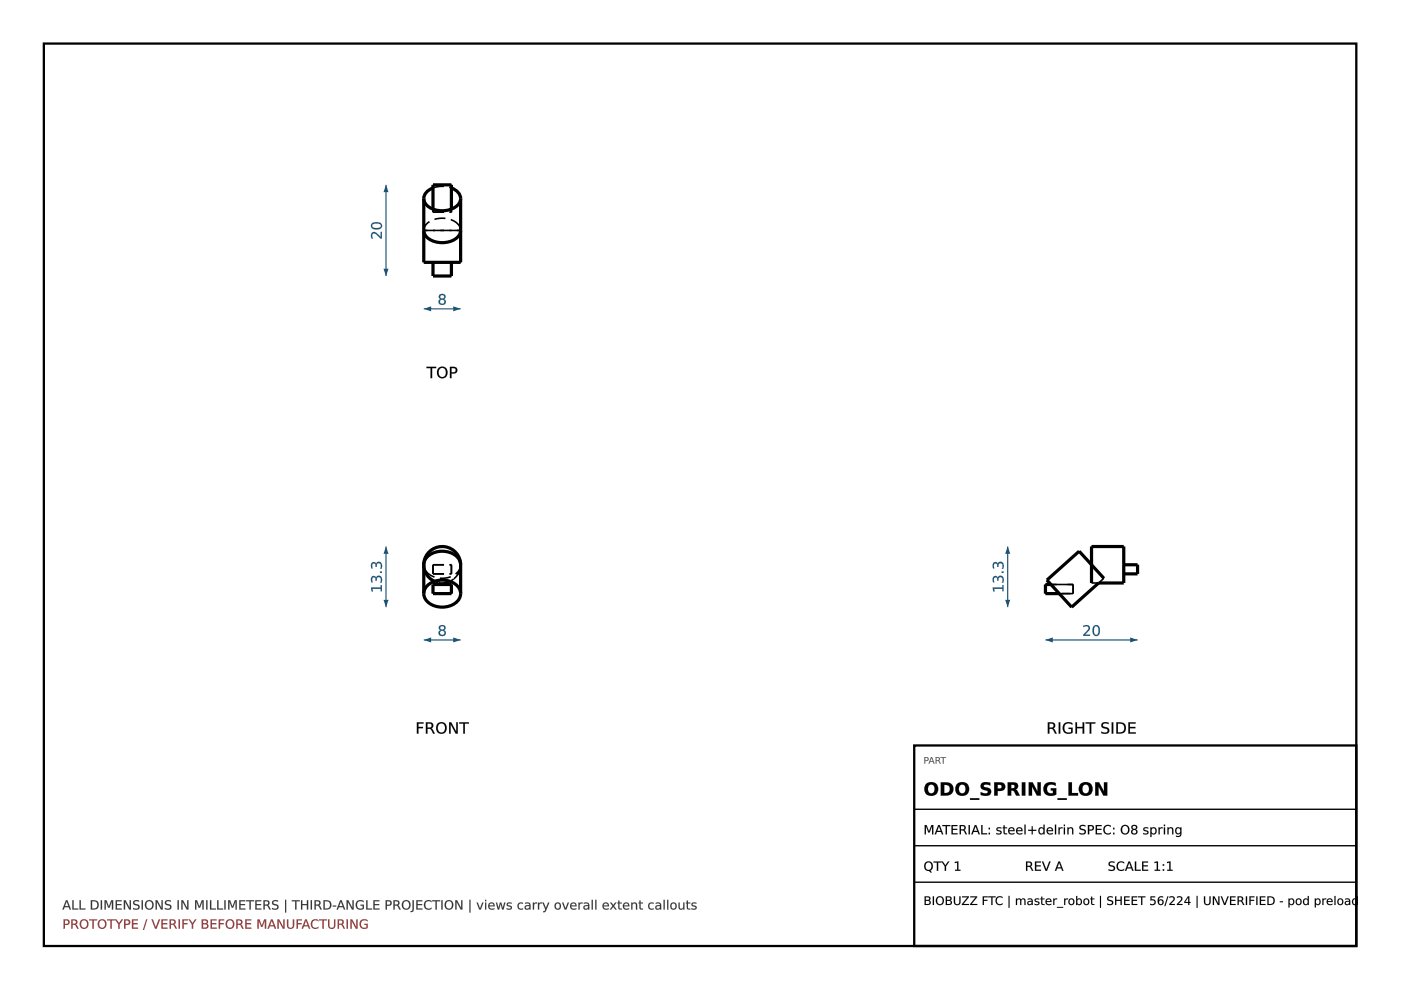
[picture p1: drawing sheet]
<svg xmlns="http://www.w3.org/2000/svg" width="297mm" height="210mm" viewBox="0 0 297 210" stroke-linecap="round" stroke-linejoin="round" font-family="sans-serif">
<path d="M9.3 9.2h278.3v191.4h-278.3z" fill="none" stroke="#000" stroke-width=".49"/>
<path d="M97.7 119.7a3.9 3.9 0 0 0-6-3.2 3.9 3.9 0 0 0 .4 6.8M97.7 119.7a3.5 3.5 0 0 0-3.9-2.8 3.5 3.5 0 0 0-4 2.8v6.2M97.7 119.7v6.2M89.8 125.9a3.5 3.5 0 0 0 4 2.8 3.5 3.5 0 0 0 3.9-2.8M89.8 125.9a3.5 3.5 0 0 1 4-2.9 3.5 3.5 0 0 1 3.9 2.9M91.8 123.9h3.9v2h-3.9z" fill="none" stroke="#000" stroke-width=".68" stroke-linecap="butt"/>
<g fill="none" stroke="#000" stroke-width=".34" stroke-dasharray="2.3 1.2" stroke-linecap="butt">
<path d="M91.8 119.7v2M91.8 119.7h3.9M95.7 119.7v2M97.7 119.7a3.9 3.9 0 0 1-5.6 3.6M97.7 119.7a3.5 3.5 0 0 1-3.9 2.9 3.5 3.5 0 0 1-4-2.9M91.8 121.7v-2M91.8 121.7h3.9M91.8 123.9v2M91.8 123.9h3.9M91.8 125.9h3.9M95.7 121.7v-2M95.7 123.9v2"/>
<circle cx="93.8" cy="119.7" r="3.9"/>
</g>
<path d="M89.8 135.7h7.9" fill="none" stroke="#1a5276" stroke-width=".24"/>
<g fill="#1a5276">
<path d="M89.8 135.7l1.6-.5v1z"/>
<path d="M96.1 135.2l1.6 .5-1.6 .5z"/>
<path d="M93.3 134.2a.46 .46 0 0 0 .9 0 .46 .46 0 0 0-.9 0zM93.2 132.7a.7 .7 0 0 1 .9-.1 .7 .7 0 0 1 .3 .8l-.3 .2a.7 .7 0 0 1 .3 1 .7 .7 0 0 1-1.1 .2 .62 .62 0 0 1-.3-.6 .62 .62 0 0 1 .4-.6l-.3-.3zM93.3 133.1a.45 .45 0 0 0 .9 0 .45 .45 0 0 0-.9 0z"/>
<path d="M93.3 134.2a.45 .45 0 0 0 .9 0 .45 .45 0 0 0-.9 0zM93.3 134.2a.48 .48 0 0 1 .9 0 .48 .48 0 0 1-.9 0zM93.2 132.7a.71 .71 0 0 1 .9-.1 .71 .71 0 0 1 .3 .8l-.3 .2a.63 .63 0 0 1 .5 .7 .63 .63 0 0 1-.6 .6 .69 .69 0 0 1-1-.4 .69 .69 0 0 1 .4-.9 .53 .53 0 0 1-.4-.4 .53 .53 0 0 1 .2-.5zM93.2 132.7a.54 .54 0 0 0 .2 .9 .66 .66 0 0 0-.3 .9 .66 .66 0 0 0 .9 .3 .63 .63 0 0 0 .5-.6 .63 .63 0 0 0-.4-.6 .59 .59 0 0 0 .3-.8 .59 .59 0 0 0-.9-.2zM93.3 133.1a.4 .4 0 0 0 .8 0 .4 .4 0 0 0-.8 0zM93.3 133.2a.45 .45 0 0 1 .9 0 .45 .45 0 0 1-.9 0z"/>
</g>
<path d="M81.8 115.9v12.8" fill="none" stroke="#1a5276" stroke-width=".24"/>
<g fill="#1a5276">
<path d="M81.8 115.9l.6 1.5h-1.1z"/>
<path d="M81.3 127.2h1.1l-.6 1.5z"/>
<path d="M78.7 124.6h2v-.5h.3v1.3h-.3v-.5h-1.7l.1 .5h-.3zM78.8 122.3l.6-.2 .3 .4a.69 .69 0 0 1 1-.4 .69 .69 0 0 1 .3 1l-.1 .4h-.3a.67 .67 0 0 0 .2-.7 .67 .67 0 0 0-.7-.4l-.2 .3v.5h-.3v-.3a.37 .37 0 0 0-.3-.5 .37 .37 0 0 0-.4 .5l.1 .6h-.3l-.1-.6zM80.6 121.2h.4v.3h-.4zM78.8 119.4l.6-.2 .3 .4a.69 .69 0 0 1 1-.4 .69 .69 0 0 1 .3 .9l-.1 .5h-.3a.67 .67 0 0 0 .2-.7 .67 .67 0 0 0-.7-.5l-.2 .3v.5h-.3v-.3a.37 .37 0 0 0-.3-.4 .37 .37 0 0 0-.4 .4l.1 .6h-.3l-.1-.6z"/>
<path d="M78.7 124.5l2 .1v-.6h.3v1.4h-.3v-.5h-1.7l.1 .5h-.3zM78.7 124.6l.1 .8h.3l-.2-.6h1.8v.6h.3v-1.3h-.3v.5zM78.8 122.3a.52 .52 0 0 1 .5-.2 .52 .52 0 0 1 .4 .4 .62 .62 0 0 1 .6-.5 .62 .62 0 0 1 .6 .5l.1 .2a.55 .55 0 0 1 .1 .5 .55 .55 0 0 1-.5 .4v-.1a.65 .65 0 0 0 .1-.7 .65 .65 0 0 0-.6-.4l-.2 .3v.5h-.3v-.3a.36 .36 0 0 0-.3-.5 .36 .36 0 0 0-.4 .5l.1 .6a.54 .54 0 0 1-.4-.9zM78.8 122.3l-.1 .8v.4h.3a.77 .77 0 0 1 .3-1.1l.2 .1 .1 .7h.3a.52 .52 0 0 1 .4-.9 .52 .52 0 0 1 .5 .8l-.2 .4h.3a.85 .85 0 0 0 0-1 .85 .85 0 0 0-1-.3l-.1 .3a.53 .53 0 0 0-.5-.4 .53 .53 0 0 0-.5 .2zM80.6 121.1h.4v.4h-.4zM80.6 121.2v.3h.4v-.3zM78.8 119.4a.52 .52 0 0 1 .5-.3 .52 .52 0 0 1 .4 .5 .62 .62 0 0 1 .6-.5 .62 .62 0 0 1 .6 .4l.1 .2a.55 .55 0 0 1 .1 .6 .55 .55 0 0 1-.5 .3 .65 .65 0 0 0 .1-.7 .65 .65 0 0 0-.6-.4l-.2 .2v.5h-.3v-.3a.36 .36 0 0 0-.3-.4 .36 .36 0 0 0-.4 .4l.1 .6a.54 .54 0 0 1-.4-.8zM78.8 119.4l-.1 .8v.3h.3a.77 .77 0 0 1 .3-1.1l.2 .2 .1 .6h.3a.52 .52 0 0 1 .4-.8 .52 .52 0 0 1 .5 .8l-.2 .4h.3a.85 .85 0 0 0 0-1.1 .85 .85 0 0 0-1-.3l-.1 .4a.53 .53 0 0 0-.5-.4 .53 .53 0 0 0-.5 .2z"/>
</g>
<g fill="#000">
<path d="M88.4 153.1h1.4v.3h-1.1v.7h1v.3h-1v1.1h-.3zM90.3 153.1h.7a.67 .67 0 0 1 .8 .5 .67 .67 0 0 1-.3 .8l.7 1.1h-.4l-.4-.8-.4-.2h-.4v1h-.3zM90.6 153.4v.9h.4a.43 .43 0 0 0 .5-.5 .43 .43 0 0 0-.5-.4zM93 153.6a.95 .95 0 0 0-.1 1.2 .95 .95 0 0 0 1.1 .4 .96 .96 0 0 0 .4-1.2 .96 .96 0 0 0-1.2-.5zM92.4 154.3a1.2 1.2 0 0 1 2.4 0 1.2 1.2 0 0 1-2.4 0zM95.2 153.1h.5l1 2.1v-2.1h.4v2.4h-.5l-1.1-2v2h-.3zM97.4 153.1h2v.3h-.8v2.1h-.4v-2.1h-.8z"/>
<path d="M88.4 153.1h1.4v.3h-1.1v.7h1v.3h-1v1.2h-.3zM88.4 153.1v2.4h.3v-1.1h1v-.3h-1v-.7h1.1v-.3zM90.3 153.1h.7a.69 .69 0 0 1 .9 .5 .69 .69 0 0 1-.4 .8l.3 .3 .4 .9h-.4l-.5-1-.7-.1v1.1h-.3zM90.3 153.1v2.4h.3v-1l.7 .1 .5 .9h.4l-.5-.8-.3-.3a.65 .65 0 0 0 .4-.8 .65 .65 0 0 0-.8-.4zM90.6 153.4v.9l.4-.1a.41 .41 0 0 0 .5-.4 .41 .41 0 0 0-.5-.4zM90.6 153.4a.72 .72 0 0 1 .9 .2v.2a.42 .42 0 0 1-.5 .5h-.4zM93 153.6a.93 .93 0 0 0-.1 1.2 .93 .93 0 0 0 1.1 .4 .95 .95 0 0 0 .3-1.2 .95 .95 0 0 0-1.1-.5zM93 153.6a.85 .85 0 0 1 1.1-.1 .85 .85 0 0 1 .3 1.1 .79 .79 0 0 1-1 .7 .79 .79 0 0 1-.6-1zM92.4 154.3a1.22 1.22 0 0 1 2.4 0 1.22 1.22 0 0 1-2.4 0zM92.4 154.3a1.2 1.2 0 0 0 2.4 0 1.2 1.2 0 0 0-2.4 0zM95.2 153.1h.5l1 2.1v-2.1h.4v2.5h-.5l-1.1-2.1 .1 2.1h-.4zM95.2 153.1v2.4h.3l.1-2 1 2h.5v-2.4h-.4v2.1l-1-2.1zM97.4 153.1h2v.3h-.8v2.2h-.4v-2.2h-.8zM97.4 153.1v.3h.8v2.1h.4l-.1-2.1h.9v-.3z"/>
</g>
<path d="M91.8 39.8a2.63 2.63 0 0 0-2 2.3M95.7 39.8a2.63 2.63 0 0 1 2 2.3M89.8 42.1v13.5h7.9v-13.5M89.8 48.9a3.5 3.5 0 0 0 4 2.6 3.5 3.5 0 0 0 3.9-2.6M89.8 42.1a3.5 3.5 0 0 0 4 2.6 3.5 3.5 0 0 0 3.9-2.6M91.8 44.3v-5.1h3.9v5.1M91.8 55.6v2.9h3.9v-2.9" fill="none" stroke="#000" stroke-width=".68" stroke-linecap="butt"/>
<g fill="none" stroke="#000" stroke-width=".34" stroke-dasharray="2.3 1.2" stroke-linecap="butt">
<path d="M91.8 39.2v5.8M91.8 39.2h3.9M91.8 39.8l1.7-.3 1.1 .1 1.1 .2M95.7 39.2v5.8M89.8 55.6h7.9M89.8 48.9h7.9M89.8 48.9a3.5 3.5 0 0 1 4-2.6 3.5 3.5 0 0 1 3.9 2.6M91.8 55.6v2.9M91.8 55.6h3.9M91.8 58.5h3.9M91.8 44.3v.7M91.8 45h3.9"/>
<path d="M95.7 55.6v2.9M95.7 44.3v.7M97.7 48.9h-7.9"/>
</g>
<path d="M89.8 65.5h7.9" fill="none" stroke="#1a5276" stroke-width=".24"/>
<g fill="#1a5276">
<path d="M89.8 65.5l1.6-.6v1.1z"/>
<path d="M96.1 64.9l1.6 .6-1.6 .5z"/>
<path d="M93.3 64a.46 .46 0 0 0 .9 0 .46 .46 0 0 0-.9 0zM93.2 62.5a.7 .7 0 0 1 .9-.1 .7 .7 0 0 1 .3 .8l-.3 .2a.7 .7 0 0 1 .3 1 .7 .7 0 0 1-1.1 .2 .62 .62 0 0 1-.3-.6 .62 .62 0 0 1 .4-.6l-.3-.3zM93.3 62.9a.45 .45 0 0 0 .9 0 .45 .45 0 0 0-.9 0z"/>
<path d="M93.3 64a.45 .45 0 0 0 .9 0 .45 .45 0 0 0-.9 0zM93.3 64a.48 .48 0 0 1 .9 0 .48 .48 0 0 1-.9 0zM93.2 62.5a.71 .71 0 0 1 .9-.1 .71 .71 0 0 1 .3 .8l-.3 .2a.63 .63 0 0 1 .5 .7 .63 .63 0 0 1-.6 .5 .69 .69 0 0 1-1-.3 .69 .69 0 0 1 .4-.9 .53 .53 0 0 1-.4-.4 .53 .53 0 0 1 .2-.5zM93.2 62.5a.54 .54 0 0 0 .2 .9 .66 .66 0 0 0-.3 .9 .66 .66 0 0 0 .9 .3 .63 .63 0 0 0 .5-.6 .63 .63 0 0 0-.4-.6 .59 .59 0 0 0 .3-.8 .59 .59 0 0 0-.9-.3zM93.3 62.9a.4 .4 0 0 0 .8 0 .4 .4 0 0 0-.8 0zM93.3 62.9a.45 .45 0 0 1 .9 0 .45 .45 0 0 1-.9 0z"/>
</g>
<path d="M81.8 39.2v19.3" fill="none" stroke="#1a5276" stroke-width=".24"/>
<g fill="#1a5276">
<path d="M81.8 39.2l.6 1.5h-1.1z"/>
<path d="M81.3 57h1.1l-.6 1.5z"/>
<path d="M78.8 49.4a.97 .97 0 0 1 1.5 .4l.4 .4v-1h.3v1.4h-.3l-.5-.5a.99 .99 0 0 0-1.2-.5l-.1 .5 .2 .5h-.3l-.2-.7zM79 47.6l-.1 .3a1.17 1.17 0 0 0 1.9 0 1.26 1.26 0 0 0-1.8-.3zM78.8 47.4a1.58 1.58 0 0 1 2.2 .2v.3a1.24 1.24 0 0 1-1.8 .7l-.5-.5z"/>
<path d="M78.8 49.4a1.2 1.2 0 0 1 1.7 .6l.2 .2v-1h.3v1.4a.61 .61 0 0 1-.8-.5 .98 .98 0 0 0-1.2-.5l-.1 .3 .2 .7a.63 .63 0 0 1-.5-.4 .63 .63 0 0 1 .1-.7zM78.8 49.4l-.1 .8 .1 .4h.3a.57 .57 0 0 1-.2-.9 .57 .57 0 0 1 .9 0l.9 .9h.3v-1.4h-.3v1.1l-1.1-1.1h-.5zM79 47.6l-.1 .3a1.16 1.16 0 0 0 1.8 0 1.25 1.25 0 0 0-1.7-.3zM79 47.6a1.27 1.27 0 0 1 1.8 .3 1.17 1.17 0 0 1-1.9 0zM78.8 47.4a1.59 1.59 0 0 1 2.2 .2v.3a1.25 1.25 0 0 1-1.8 .7l-.5-.5zM78.8 47.5a.83 .83 0 0 0 .1 .9 .83 .83 0 0 0 .9 .2 .8 .8 0 0 0 1-.3 .8 .8 0 0 0-.1-1l-1.2-.2z"/>
</g>
<g fill="#000">
<path d="M90.4 77.8h2.1v.2h-.9v2.2h-.3v-2.2h-.9zM93.2 78.3a.95 .95 0 0 0-.1 1.1 .95 .95 0 0 0 1.1 .4 .96 .96 0 0 0 .3-1.2 .96 .96 0 0 0-1.1-.5zM92.6 78.9a1.2 1.2 0 0 1 2.4 0 1.2 1.2 0 0 1-2.4 0zM95.7 78v.9h.4a.45 .45 0 0 0 .5-.4 .45 .45 0 0 0-.5-.5zM95.4 77.8h.7a.72 .72 0 0 1 .9 .7 .72 .72 0 0 1-.9 .7h-.4v1h-.3z"/>
<path d="M90.4 77.8h2.1v.3l-.9-.1v2.2h-.3v-2.2l-.9 .1zM90.4 77.8v.2h.9v2.2h.3v-2.2h.9v-.2zM93.2 78.3a.93 .93 0 0 0-.1 1.1 .93 .93 0 0 0 1.1 .4 .95 .95 0 0 0 .3-1.2 .95 .95 0 0 0-1.1-.5zM93.2 78.2a.85 .85 0 0 1 1.1 0 .85 .85 0 0 1 .2 1.1 .79 .79 0 0 1-.9 .7 .79 .79 0 0 1-.6-1zM92.5 78.9a1.25 1.25 0 0 1 2.5 0 1.25 1.25 0 0 1-2.5 0zM92.6 78.9a1.2 1.2 0 0 0 2.4 0 1.2 1.2 0 0 0-2.4 0zM95.7 78v.9h.4a.43 .43 0 0 0 .5-.4 .43 .43 0 0 0-.5-.4zM95.7 78h.4a.47 .47 0 0 1 .5 .5 .47 .47 0 0 1-.5 .5h-.4zM95.4 77.8h.7a.74 .74 0 0 1 .9 .7 .74 .74 0 0 1-.9 .7h-.4v1h-.3zM95.4 77.8v2.4h.3v-1a.85 .85 0 0 0 1.2-.9l-.3-.4z"/>
</g>
<path d="M231.4 119.7v-3.8h6.9v3.8M231.4 119.7v3.9M231.4 119.7l2.6 2.9M231.4 119.7l-2.6-2.8-6.8 6.1 2.6 2.9M238.3 119.7v3.9h-5.4l-5.7 5.1-2.6-2.8M238.3 119.7h2.9v2h-2.9M222.8 123.9h-1.1v2h2.9" fill="none" stroke="#000" stroke-width=".68" stroke-linecap="butt"/>
<g fill="none" stroke="#000" stroke-width=".34" stroke-dasharray="2.3 1.2" stroke-linecap="butt">
<path d="M238.3 119.7h2.9M241.2 119.7v2M221.7 123.9v2M221.7 125.9h5.8M221.7 123.9h5.8M222.8 123.9h4.7M224.6 125.9h2.9M227.2 128.7l-5.2-5.7M227.5 123.9v2M231.4 123.6v-7.7M231.4 123.6h1.5M232.9 123.6l1.1-1"/>
<path d="M234 122.6l-5.2-5.7M238.3 121.7h2.9M238.3 121.7v-2M238.3 123.6v-7.7"/>
</g>
<path d="M221.7 135.7h19.5" fill="none" stroke="#1a5276" stroke-width=".24"/>
<g fill="#1a5276">
<path d="M221.7 135.7l1.5-.5v1z"/>
<path d="M239.6 135.2l1.6 .5-1.6 .5z"/>
<path d="M229.7 132.7a.8 .8 0 0 1 1-.1 .8 .8 0 0 1 .3 1l-1 1h1.1v.2h-1.4v-.2l.4-.5a.97 .97 0 0 0 .6-1.2l-.5-.1-.5 .2zM232.2 132.9a1.23 1.23 0 0 0 .2 1.7 1.14 1.14 0 0 0 0-1.8zM232 132.7a.85 .85 0 0 1 1 0 .85 .85 0 0 1 .2 1 .85 .85 0 0 1-.8 1.2 .85 .85 0 0 1-.8-1.2l.1-.6z"/>
<path d="M229.7 132.7a.81 .81 0 0 1 1.1-.1 .81 .81 0 0 1 .1 1.1l-.9 .9 1.1-.1v.3h-1.4a.6 .6 0 0 1 .4-.7 .96 .96 0 0 0 .6-1.2l-.5-.1-.5 .2zM229.7 132.7v.3a.57 .57 0 0 1 .8-.2 .57 .57 0 0 1 0 .9l-.8 .9v.2h1.4v-.2h-1.1l.8-.9a.73 .73 0 0 0 .1-1 .73 .73 0 0 0-1-.1zM232.2 132.9a1.22 1.22 0 0 0 .2 1.7 1.13 1.13 0 0 0 0-1.8zM232.1 132.9a.59 .59 0 0 1 .7 .1 .59 .59 0 0 1 .1 .7 .59 .59 0 0 1-.1 .7 .59 .59 0 0 1-.7 .1 1.71 1.71 0 0 1 0-1.6zM232 132.6a.86 .86 0 0 1 1 .1 .86 .86 0 0 1 .2 1 .86 .86 0 0 1-.8 1.2 .86 .86 0 0 1-.8-1.2l.1-.7zM232 132.7a1.53 1.53 0 0 0 .2 2.1h.2a1.2 1.2 0 0 0 .7-1.7l-.5-.5z"/>
</g>
<path d="M213.7 115.9v12.8" fill="none" stroke="#1a5276" stroke-width=".24"/>
<g fill="#1a5276">
<path d="M213.7 115.9l.5 1.5h-1.1z"/>
<path d="M213.1 127.2h1.1l-.5 1.5z"/>
<path d="M210.5 124.6h2v-.5h.3v1.3h-.3v-.5h-1.7l.1 .5h-.3zM210.6 122.3l.6-.2 .3 .4a.69 .69 0 0 1 1-.4 .69 .69 0 0 1 .3 1l-.1 .4h-.3a.67 .67 0 0 0 .2-.7 .67 .67 0 0 0-.7-.4l-.2 .3v.5h-.3v-.3a.37 .37 0 0 0-.3-.5 .37 .37 0 0 0-.4 .5l.1 .6h-.2l-.1-.6zM212.4 121.2h.4v.3h-.4zM210.6 119.4l.6-.2 .3 .4a.69 .69 0 0 1 1-.4 .69 .69 0 0 1 .3 .9l-.1 .5h-.3a.67 .67 0 0 0 .2-.7 .67 .67 0 0 0-.7-.5l-.2 .3v.5h-.3v-.3a.37 .37 0 0 0-.3-.4 .37 .37 0 0 0-.4 .4l.1 .6h-.2l-.1-.6z"/>
<path d="M210.5 124.5l2 .1v-.6h.3v1.4h-.3v-.5h-1.7l.1 .5h-.3zM210.5 124.6l.1 .8h.3l-.1-.6h1.7v.6h.3v-1.3h-.3v.5zM210.6 122.3a.52 .52 0 0 1 .5-.2 .52 .52 0 0 1 .4 .4 .62 .62 0 0 1 .6-.5 .62 .62 0 0 1 .7 .5v.2a.55 .55 0 0 1 .1 .5 .55 .55 0 0 1-.5 .4v-.1a.65 .65 0 0 0 .1-.7 .65 .65 0 0 0-.6-.4l-.2 .3v.5h-.3v-.3a.36 .36 0 0 0-.3-.5 .36 .36 0 0 0-.4 .5l.1 .6a.54 .54 0 0 1-.3-.9zM210.6 122.3l-.1 .8 .1 .4h.2a.77 .77 0 0 1 .3-1.1l.3 .1v.7h.3a.52 .52 0 0 1 .4-.9 .52 .52 0 0 1 .5 .8l-.2 .4h.3a.85 .85 0 0 0 0-1 .85 .85 0 0 0-.9-.3l-.2 .3a.53 .53 0 0 0-.4-.4 .53 .53 0 0 0-.6 .2zM212.4 121.1h.4v.4h-.4zM212.4 121.2v.3h.4v-.3zM210.6 119.4a.52 .52 0 0 1 .5-.3 .52 .52 0 0 1 .4 .5 .62 .62 0 0 1 .6-.5 .62 .62 0 0 1 .7 .4v.2a.55 .55 0 0 1 .1 .6 .55 .55 0 0 1-.5 .3 .65 .65 0 0 0 .1-.7 .65 .65 0 0 0-.6-.4l-.2 .2v.5h-.3v-.3a.36 .36 0 0 0-.3-.4 .36 .36 0 0 0-.4 .4l.1 .6a.54 .54 0 0 1-.3-.8zM210.6 119.4l-.1 .8 .1 .3h.2a.77 .77 0 0 1 .3-1.1l.3 .2v.6h.3a.52 .52 0 0 1 .4-.8 .52 .52 0 0 1 .5 .8l-.2 .4h.3a.85 .85 0 0 0 0-1.1 .85 .85 0 0 0-.9-.3l-.2 .4a.53 .53 0 0 0-.4-.4 .53 .53 0 0 0-.6 .2z"/>
</g>
<g fill="#000">
<path d="M222.2 153.1h.7a.67 .67 0 0 1 .8 .5 .67 .67 0 0 1-.4 .8l.7 1.1h-.3l-.4-.8-.5-.2h-.3v1h-.3zM222.5 153.4v.9h.4a.43 .43 0 0 0 .5-.5 .43 .43 0 0 0-.5-.4zM224.5 153.1h.3v2.4h-.3zM225.6 153.4a1.51 1.51 0 0 1 1.8-.1v.4a.99 .99 0 0 0-1.4-.1 .99 .99 0 0 0-.2 1.3 .99 .99 0 0 0 1.3 .3v-.6h-.5v-.3h.8v1a1.3 1.3 0 0 1-1.8-.1 1.3 1.3 0 0 1 0-1.8zM228 153.1h.3v1h1.2v-1h.4v2.4h-.4v-1.1h-1.2v1.1h-.3zM230.2 153.1h2v.3h-.8v2.1h-.4v-2.1h-.8zM233.7 153.3l1-.2 .3 .1v.3a.82 .82 0 0 0-1.2 .3l.1 .2a1.3 1.3 0 0 1 1.3 .9 1.1 1.1 0 0 1-1.7 .5v-.3a.74 .74 0 0 0 .8 .3 .74 .74 0 0 0 .5-.6l-.1-.2a1.34 1.34 0 0 1-1.2-.8zM235.7 153.1h.3v2.4h-.3zM237 153.4v1.9a1 1 0 0 0 1.4-1 1 1 0 0 0-1.4-.9zM236.7 153.1h.7a1.21 1.21 0 0 1 1.3 1.2 1.21 1.21 0 0 1-1.3 1.2h-.7zM239.2 153.1h1.6v.3h-1.2v.7h1.1v.3h-1.1v.9h1.2v.2h-1.6z"/>
<path d="M222.1 153.1h.8a.69 .69 0 0 1 .8 .5 .69 .69 0 0 1-.4 .8l.3 .3 .5 .9h-.4l-.6-1-.6-.1v1.1h-.4zM222.2 153.1v2.4h.3v-1l.7 .1 .5 .9h.3l-.4-.8-.3-.3a.65 .65 0 0 0 .4-.8 .65 .65 0 0 0-.8-.4zM222.5 153.4v.9l.4-.1a.41 .41 0 0 0 .5-.4 .41 .41 0 0 0-.5-.4zM222.5 153.4a.72 .72 0 0 1 .9 .2v.2a.42 .42 0 0 1-.5 .5h-.4zM224.5 153.1h.3v2.5h-.3zM224.5 153.1v2.4h.3v-2.4zM225.6 153.4a1.5 1.5 0 0 1 1.8-.1v.4a.98 .98 0 0 0-1.4-.1 .98 .98 0 0 0-.2 1.3 .98 .98 0 0 0 1.3 .3v-.6h-.6v-.3h.9v1a1.32 1.32 0 0 1-1.8-.1 1.32 1.32 0 0 1 0-1.8zM225.6 153.4a1.29 1.29 0 0 0 0 1.8 1.29 1.29 0 0 0 1.8 .1v-1h-.8v.3l.5-.1v.7a.99 .99 0 0 1-1.3-.3 .99 .99 0 0 1 .2-1.3 .99 .99 0 0 1 1.4 .1v-.4a1.57 1.57 0 0 0-1.8 .1zM228 153.1h.4v1h1.1v-1h.4v2.5h-.4v-1.2h-1.2l.1 1.2h-.4zM228 153.1v2.4h.3v-1.1h1.3l-.1 1.1h.4v-2.4h-.4l.1 1h-1.3v-1zM230.2 153.1h2v.3h-.8v2.2h-.4v-2.2h-.8zM230.2 153.1v.3h.9l-.1 2.1h.4v-2.1h.8v-.3zM233.7 153.3l.4-.2 .8 .1h.2v.4a.87 .87 0 0 0-1.3 .2l.1 .2 .6 .2a.76 .76 0 0 1 .7 .9 .76 .76 0 0 1-1.1 .5l-.6-.1v-.4a.72 .72 0 0 0 .8 .3 .72 .72 0 0 0 .5-.6l-.4-.3a.72 .72 0 0 1-.8-.4 .72 .72 0 0 1 .1-.8zM233.7 153.3a.64 .64 0 0 0-.1 .7 .64 .64 0 0 0 .6 .4 .5 .5 0 0 1 .7 .6 .5 .5 0 0 1-.8 .3l-.6-.2v.3a1.09 1.09 0 0 0 1.7-.5 .82 .82 0 0 0-.9-.7l-.3-.1a.44 .44 0 0 1-.1-.6 .44 .44 0 0 1 .6-.1l.6 .1-.1-.3h-.3zM235.7 153.1h.3v2.5h-.3zM235.7 153.1v2.4h.3v-2.4zM237 153.4v1.9a.98 .98 0 0 0 1.4-1 .98 .98 0 0 0-1.4-.9zM237 153.4a1.01 1.01 0 0 1 1.4 .9 1.01 1.01 0 0 1-1.4 1zM236.7 153.1a1.7 1.7 0 0 1 2 .7 1.21 1.21 0 0 1-.1 1.3 1.21 1.21 0 0 1-1.2 .5h-.7zM236.7 153.1v2.4h.7a1.19 1.19 0 0 0 1.3-1.2 1.19 1.19 0 0 0-1.3-1.1zM239.2 153.1h1.6v.3h-1.2v.7h1.1v.3h-1.1v.9h1.2v.3h-1.6zM239.2 153.1v2.4h1.6v-.2h-1.3v-.9h1.2v-.3h-1.2v-.7h1.3v-.3z"/>
</g>
<g fill="#333">
<path d="M14.1 191.1l-.3 1h.7zM14 190.9h.3l.8 1.9h-.3l-.2-.5h-.9l-.2 .5h-.3zM15.3 190.9h.3v1.7h1v.2h-1.3zM16.9 190.9h.2v1.7h1v.2h-1.2zM19.5 191.1v1.5a.82 .82 0 0 0 1.1-.7 .82 .82 0 0 0-1.1-.8zM19.3 190.9h.5a.99 .99 0 0 1 1.1 1 .99 .99 0 0 1-1.1 .9h-.5zM21.4 190.9h.2v1.9h-.2zM22.2 190.9h.4l.5 1.3 .5-1.3h.4v1.9h-.3v-1.7l-.5 1.4h-.3l-.5-1.4v1.7h-.2zM24.5 190.9h1.3v.2h-1v.6h.9v.2h-.9v.7h1v.2h-1.3zM26.3 190.9h.3l.9 1.6v-1.6h.3v1.9h-.4l-.9-1.6v1.6h-.2zM28.4 191l.8-.1h.3v.3a.51 .51 0 0 0-.6-.2 .51 .51 0 0 0-.3 .6 .96 .96 0 0 1 1 .9 1 1 0 0 1-1.4 .3v-.3a.64 .64 0 0 0 1.1-.3l-.1-.1a.97 .97 0 0 1-1-.9zM30 190.9h.3v1.9h-.3zM31.2 191.3a.78 .78 0 0 0-.1 .9 .78 .78 0 0 0 .9 .4 .76 .76 0 0 0 .3-1.1 .76 .76 0 0 0-1.1-.2zM30.7 191.8a.99 .99 0 0 1 1.9 0 .99 .99 0 0 1-1.9 0zM33 190.9h.4l.8 1.6v-1.6h.3v1.9h-.4l-.8-1.6v1.6h-.3zM35.1 191l.8-.1h.3v.3a.51 .51 0 0 0-.6-.2 .51 .51 0 0 0-.3 .6 .96 .96 0 0 1 1 .9 1 1 0 0 1-1.3 .3v-.3a.64 .64 0 0 0 1-.3v-.1a.97 .97 0 0 1-1-.9zM37.6 190.9h.3v1.9h-.3zM38.4 190.9h.4l.9 1.6v-1.6h.3v1.9h-.4l-.9-1.6v1.6h-.3zM41.4 190.9h.4l.5 1.3 .5-1.3h.4v1.9h-.3v-1.7l-.5 1.4h-.3l-.5-1.4v1.7h-.2zM43.7 190.9h.3v1.9h-.3zM44.5 190.9h.3v1.7h1v.2h-1.3zM46 190.9h.3v1.7h1v.2h-1.3zM47.6 190.9h.2v1.9h-.2zM48.4 190.9h.4l.5 1.3 .5-1.3h.4v1.9h-.3v-1.7l-.5 1.4h-.2l-.6-1.4v1.7h-.2zM50.7 190.9h1.3v.2h-1v.6h1v.2h-1v.7h1v.2h-1.3zM52.2 190.9h1.7v.2h-.7v1.7h-.3v-1.7h-.7zM54.1 190.9h1.3v.2h-1v.6h.9v.2h-.9v.7h1v.2h-1.3zM55.9 190.9h.6a.55 .55 0 0 1 .6 .3 .55 .55 0 0 1-.3 .7l.6 .9h-.3l-.3-.6-.4-.2h-.3v.8h-.2zM56.1 191.1v.7h.4a.35 .35 0 0 0 .4-.4 .35 .35 0 0 0-.4-.3zM57.9 191l.8-.1h.3v.3a.51 .51 0 0 0-.7-.2 .51 .51 0 0 0-.3 .6 .96 .96 0 0 1 1 .9 1 1 0 0 1-1.3 .3v-.3a.64 .64 0 0 0 1.1-.3l-.1-.1a.97 .97 0 0 1-1-.9zM60.4 190.8h.3v2.7h-.3zM61.9 190.9h1.7v.2h-.7v1.7h-.3v-1.7h-.7zM63.8 190.9h.3v.8h1v-.8h.2v1.9h-.2v-.9h-1v.9h-.3zM65.9 190.9h.2v1.9h-.2zM66.7 190.9h.6a.55 .55 0 0 1 .6 .3 .55 .55 0 0 1-.3 .7l.6 .9h-.3l-.3-.6-.4-.2h-.2v.8h-.3zM67 191.1v.7h.3a.35 .35 0 0 0 .4-.4 .35 .35 0 0 0-.4-.3zM68.9 191.1v1.5a.82 .82 0 0 0 1.1-.7 .82 .82 0 0 0-1.1-.8zM68.6 190.9h.5a.99 .99 0 0 1 1.2 1 .99 .99 0 0 1-1.2 .9h-.5zM70.6 192h.7v.2h-.7zM72.3 191.1l-.4 1h.7zM72.1 190.9h.3l.8 1.9h-.3l-.2-.5h-.9l-.2 .5h-.2zM73.5 190.9h.3l.9 1.6v-1.6h.3v1.9h-.4l-.9-1.6v1.6h-.2zM75.7 191.1l.4-.2 .5-.1 .5 .2v.3a.81 .81 0 0 0-1.1-.1 .81 .81 0 0 0-.2 1.1 .81 .81 0 0 0 1.1 .3v-.6h-.5v-.2h.8v.9a1.07 1.07 0 0 1-1.5-.1 1.07 1.07 0 0 1 0-1.5zM77.6 190.9h.3v1.7h1v.2h-1.3zM79.2 190.9h1.2v.2h-1v.6h1v.2h-1v.7h1.1v.2h-1.3zM82 191.1v.7h.4a.37 .37 0 0 0 .4-.3 .37 .37 0 0 0-.4-.4zM81.8 190.9h.6a.6 .6 0 0 1 .7 .6 .6 .6 0 0 1-.7 .6h-.4v.7h-.2zM83.4 190.9h.6a.55 .55 0 0 1 .7 .3 .55 .55 0 0 1-.3 .7l.6 .9h-.3l-.4-.6-.3-.2h-.3v.8h-.3zM83.7 191.1v.7h.3a.35 .35 0 0 0 .4-.4 .35 .35 0 0 0-.4-.3zM85.7 191.3a.78 .78 0 0 0-.2 .9 .78 .78 0 0 0 1 .4 .76 .76 0 0 0 .2-1.1 .76 .76 0 0 0-1-.2zM85.1 191.8a1 1 0 0 1 2 0 1 1 0 0 1-2 0zM87.5 190.9h.2v2l-.2 .4-.4 .1v-.2l.3-.3zM88.3 190.9h1.2v.2h-1v.6h1v.2h-1v.7h1.1v.2h-1.3zM90.1 191.1l.5-.2 .4-.1 .5 .2v.3a.78 .78 0 0 0-1.1 0 .78 .78 0 0 0 0 1.1 .78 .78 0 0 0 1.1 0v.3a1.04 1.04 0 0 1-1.4-.2 1.04 1.04 0 0 1 0-1.4zM91.6 190.9h1.7v.2h-.7v1.7h-.3v-1.7h-.7zM93.6 190.9h.2v1.9h-.2zM94.7 191.3a.78 .78 0 0 0-.1 .9 .78 .78 0 0 0 .9 .4 .76 .76 0 0 0 .3-1.1 .76 .76 0 0 0-1.1-.2zM94.2 191.8a1 1 0 0 1 2 0 1 1 0 0 1-2 0zM96.5 190.9h.4l.9 1.6v-1.6h.2v1.9h-.3l-.9-1.6v1.6h-.3zM99.5 190.8h.3v2.7h-.3zM101 191.4h.3l.5 1.2 .4-1.2h.3l-.6 1.4h-.3zM102.8 191.4h.3v1.4h-.3zM102.8 190.8h.3v.3h-.3zM103.7 191.5a.69 .69 0 0 1 .8-.1 .69 .69 0 0 1 .4 .8h-1.1a.67 .67 0 0 0 1 .3v.3a.84 .84 0 0 1-1.1-.1 .84 .84 0 0 1 0-1.2zM103.9 191.7l-.1 .3h.8l-.2-.4zM105.1 191.4h.3l.3 1.1 .3-1.1h.3l.3 1.1 .3-1.1h.2l-.3 1.4h-.3l-.4-1.2-.3 1.2h-.3zM107.6 191.4h.8l.1 .2a.41 .41 0 0 0-.5-.1 .41 .41 0 0 0-.3 .4 .61 .61 0 0 1 .6 .2 .61 .61 0 0 1 .1 .7h-.8h-.2v-.3a.53 .53 0 0 0 .9-.1l-.1-.1a.6 .6 0 0 1-.6-.2 .6 .6 0 0 1 0-.7zM109.9 191.5l.7-.2 .3 .1v.3a.58 .58 0 0 0-.8 0 .58 .58 0 0 0 0 .8 .58 .58 0 0 0 .8 .1v.2a.8 .8 0 0 1-1.1-.2 .8 .8 0 0 1 .1-1.1zM111.6 192.2l-.1 .1a.36 .36 0 0 0 .3 .4 .36 .36 0 0 0 .4-.3v-.3zM111.3 191.4a.73 .73 0 0 1 1.2 .6v.8h-.3v-.2a.53 .53 0 0 1-.6 .3 .53 .53 0 0 1-.4-.6 .53 .53 0 0 1 .7-.4h.3a.53 .53 0 0 0-.3-.4 .53 .53 0 0 0-.6 .2zM113 191.4h.2v.2l.2-.2 .5-.1v.3a.44 .44 0 0 0-.5 0 .44 .44 0 0 0-.2 .5v.7h-.2zM114.1 191.4h.2v.2l.2-.2 .4-.1v.3a.44 .44 0 0 0-.4 0 .44 .44 0 0 0-.2 .5v.7h-.2zM115 191.4h.3l.4 1.1 .5-1.1h.3l-.8 1.8-.2 .2h-.4v-.2h.4l.1-.4zM117.9 191.7a.5 .5 0 0 0 0 .7 .5 .5 0 0 0 .7 0 .51 .51 0 0 0 0-.6 .51 .51 0 0 0-.7-.1zM117.5 192.1a.75 .75 0 0 1 1.5 0 .75 .75 0 0 1-1.5 0zM119.2 191.4h.2l.5 1.2 .5-1.2h.2l-.5 1.4h-.4zM121.1 191.5a.69 .69 0 0 1 .8-.1 .69 .69 0 0 1 .3 .8h-1.1a.67 .67 0 0 0 1.1 .3v.3a.84 .84 0 0 1-1.1-.1 .84 .84 0 0 1 0-1.2zM121.3 191.7l-.2 .3h.9l-.2-.4zM122.6 191.4h.3v.2l.2-.2 .4-.1v.3a.44 .44 0 0 0-.4 0 .44 .44 0 0 0-.2 .5v.7h-.3zM124 192.2v.1a.36 .36 0 0 0 .2 .4 .36 .36 0 0 0 .5-.3v-.3zM123.8 191.4a.73 .73 0 0 1 1.1 .6v.8h-.2v-.2a.53 .53 0 0 1-.7 .3 .53 .53 0 0 1-.3-.6 .53 .53 0 0 1 .7-.4h.3a.53 .53 0 0 0-.4-.4 .53 .53 0 0 0-.5 .2zM125.4 190.8h.3v2h-.3zM126.2 190.8h.3v2h-.3zM127.9 191.5a.69 .69 0 0 1 .9-.1 .69 .69 0 0 1 .3 .8h-1.1a.67 .67 0 0 0 1.1 .3v.3a.84 .84 0 0 1-1.2-.1 .84 .84 0 0 1 0-1.2zM128.1 191.7l-.1 .3h.9l-.3-.4zM129.3 191.4h.3l.4 .5 .4-.5h.3l-.5 .7 .5 .7h-.2l-.5-.5-.4 .5h-.3l.6-.7zM131.1 190.9h.2v.5h.5v.2h-.5v.9l.5 .1v.2h-.5l-.2-.2v-1h-.2v-.2h.2zM132.3 191.5a.69 .69 0 0 1 .8-.1 .69 .69 0 0 1 .3 .8h-1.1a.67 .67 0 0 0 1.1 .3v.3a.84 .84 0 0 1-1.1-.1 .84 .84 0 0 1 0-1.2zM132.5 191.7l-.2 .3h.9l-.2-.4zM133.8 191.4h.3v.2a.54 .54 0 0 1 .6-.2 .54 .54 0 0 1 .4 .6v.8h-.3v-.8a.39 .39 0 0 0-.4-.5 .39 .39 0 0 0-.3 .5v.8h-.3zM135.6 190.9h.2v.5h.5v.2h-.5v.9l.5 .1v.2h-.5l-.2-.2v-1h-.2v-.2h.2zM137.6 191.5l.7-.2 .3 .1v.3a.58 .58 0 0 0-.8 0 .58 .58 0 0 0 0 .8 .58 .58 0 0 0 .8 .1v.2a.8 .8 0 0 1-1.1-.2 .8 .8 0 0 1 .1-1.1zM139.3 192.2l-.1 .1a.36 .36 0 0 0 .3 .4 .36 .36 0 0 0 .4-.3v-.3zM139 191.4a.73 .73 0 0 1 1.2 .6v.8h-.3v-.2a.53 .53 0 0 1-.6 .3 .53 .53 0 0 1-.4-.6 .53 .53 0 0 1 .7-.4h.3a.53 .53 0 0 0-.3-.4 .53 .53 0 0 0-.6 .2zM140.7 190.8h.2v2h-.2zM141.5 190.8h.2v2h-.2zM142.5 191.7a.5 .5 0 0 0-.1 .7 .5 .5 0 0 0 .8 0 .51 .51 0 0 0-.1-.6 .51 .51 0 0 0-.6-.1zM142 192.1a.75 .75 0 0 1 1.5 0 .75 .75 0 0 1-1.5 0zM143.9 191.4h.2v.9a.39 .39 0 0 0 .4 .4 .39 .39 0 0 0 .4-.5v-.8h.2v1.4h-.2v-.2a.54 .54 0 0 1-.7 .3 .54 .54 0 0 1-.3-.6zM145.6 190.9h.3v.5h.5v.2h-.5v.9l.5 .1v.2h-.5l-.3-.2v-1h-.2v-.2h.2zM146.7 191.4h.8l.1 .2a.41 .41 0 0 0-.4-.1 .41 .41 0 0 0-.3 .4 .61 .61 0 0 1 .6 .2 .61 .61 0 0 1 .1 .7h-.9h-.1v-.3a.53 .53 0 0 0 .9-.1l-.1-.1a.6 .6 0 0 1-.6-.2 .6 .6 0 0 1-.1-.7z"/>
<path d="M14.1 191.1l-.3 1h.7zM14.1 191.1l.4 1h-.7zM14 190.9h.3l.8 2h-.3l-.2-.6h-.9l-.2 .6h-.3zM14 190.9l-.8 1.9h.3l.2-.5h.9l.2 .5h.3l-.8-1.9zM15.3 190.9h.3v1.7h1v.3h-1.3zM15.3 190.9v1.9h1.3v-.2h-1v-1.7zM16.9 190.9h.2v1.7h1v.3h-1.2zM16.9 190.9v1.9h1.2v-.2h-1v-1.7zM19.5 191.1v1.5a.81 .81 0 0 0 1.1-.7 .81 .81 0 0 0-1.1-.8zM19.5 191.1a.83 .83 0 0 1 1.2 .8 .83 .83 0 0 1-1.2 .7zM19.2 190.9h.6a1.01 1.01 0 0 1 1.1 1 1.01 1.01 0 0 1-1.1 1h-.6zM19.3 190.9v1.9h.5a.98 .98 0 0 0 1.1-.9 .98 .98 0 0 0-1.1-1zM21.3 190.9h.3v2h-.3zM21.4 190.9v1.9h.2v-1.9zM22.2 190.9h.4l.5 1.3 .5-1.3h.4v2h-.3v-1.8l-.5 1.4h-.3l-.5-1.4v1.8h-.2zM22.2 190.9v1.9h.2v-1.7l.5 1.4h.3l.5-1.4v1.7h.3v-1.9h-.4l-.5 1.4-.5-1.4zM24.5 190.9h1.3v.2h-1v.6h1v.2h-1v.7h1v.3h-1.3zM24.5 190.9v1.9h1.3v-.2h-1v-.7h.9v-.2h-.9v-.6h1v-.2zM26.2 190.9h.4l.9 1.6v-1.6h.3v2h-.4l-.9-1.7v1.7h-.3zM26.3 190.9v1.9h.2v-1.6l.9 1.6h.4v-1.9h-.3v1.6l-.9-1.6zM28.4 191l.3-.2a.51 .51 0 0 1 .8 .4 .5 .5 0 0 0-.6-.2 .5 .5 0 0 0-.3 .6l.4 .1a.62 .62 0 0 1 .6 .8 .62 .62 0 0 1-.9 .4l-.5-.1v-.3a.63 .63 0 0 0 1.1-.3l-.4-.2a.59 .59 0 0 1-.6-.3 .59 .59 0 0 1 .1-.7zM28.4 191a.53 .53 0 0 0-.1 .6 .53 .53 0 0 0 .5 .3 .42 .42 0 0 1 .5 .5 .42 .42 0 0 1-.6 .3l-.5-.2v.2a.83 .83 0 0 0 .9 .1 .83 .83 0 0 0 .5-.7l-.3-.3-.7-.2a.52 .52 0 0 1 .3-.6 .52 .52 0 0 1 .6 .2v-.3h-.3zM30 190.9h.3v2h-.3zM30 190.9v1.9h.3v-1.9zM31.2 191.3a.77 .77 0 0 0-.1 .9 .77 .77 0 0 0 .9 .4 .75 .75 0 0 0 .2-1.1 .75 .75 0 0 0-1-.2zM31.2 191.3a.78 .78 0 0 1 1.1 .4 .78 .78 0 0 1-.7 1 .85 .85 0 0 1-.4-1.4zM30.6 191.8a1.05 1.05 0 0 1 2.1 0 1.05 1.05 0 0 1-2.1 0zM30.7 191.8a.98 .98 0 0 0 1.9 0 .98 .98 0 0 0-1.9 0zM33 190.9h.4l.8 1.6v-1.6h.3v2h-.4l-.8-1.7v1.7h-.3zM33 190.9v1.9h.3v-1.6l.8 1.6h.4v-1.9h-.3v1.6l-.8-1.6zM35.1 191l.3-.2a.51 .51 0 0 1 .8 .4 .5 .5 0 0 0-.6-.2 .5 .5 0 0 0-.3 .6l.5 .1a.62 .62 0 0 1 .5 .8 .62 .62 0 0 1-.9 .4l-.5-.1v-.3a.63 .63 0 0 0 1.1-.3l-.3-.2a.59 .59 0 0 1-.7-.3 .59 .59 0 0 1 .1-.7zM35.1 191a.53 .53 0 0 0-.1 .6 .53 .53 0 0 0 .5 .3 .42 .42 0 0 1 .6 .5 .42 .42 0 0 1-.7 .3l-.4-.2v.2a.83 .83 0 0 0 .8 .1 .83 .83 0 0 0 .5-.7l-.2-.3-.8-.2a.52 .52 0 0 1 .3-.6 .52 .52 0 0 1 .6 .2v-.3h-.3zM37.6 190.9h.3v2h-.3zM37.6 190.9v1.9h.3v-1.9zM38.4 190.9h.4l.9 1.6v-1.6h.3v2h-.4l-.9-1.7v1.7h-.3zM38.4 190.9v1.9h.3v-1.6l.9 1.6h.4v-1.9h-.3v1.6l-.9-1.6zM41.3 190.9h.5l.5 1.3 .5-1.3h.4v2h-.3v-1.8l-.5 1.4h-.3l-.5-1.4v1.8h-.3zM41.4 190.9v1.9h.2v-1.7l.5 1.4h.3l.5-1.4v1.7h.3v-1.9h-.4l-.5 1.4-.5-1.4zM43.7 190.9h.3v2h-.3zM43.7 190.9v1.9h.3v-1.9zM44.5 190.9h.3v1.7h1v.3h-1.3zM44.5 190.9v1.9h1.3v-.2h-1v-1.7zM46 190.9h.3v1.7h1v.3h-1.3zM46 190.9v1.9h1.3v-.2h-1v-1.7zM47.6 190.9h.3v2h-.3zM47.6 190.9v1.9h.2v-1.9zM48.4 190.9h.4l.5 1.3 .5-1.3h.4v2h-.3v-1.8l-.5 1.4h-.3l-.5-1.4 .1 1.8h-.3zM48.4 190.9v1.9h.2v-1.7l.6 1.4h.2l.5-1.4v1.7h.3v-1.9h-.4l-.5 1.4-.5-1.4zM50.7 190.9h1.3v.2h-1v.6h1v.2h-1v.7h1v.3h-1.3zM50.7 190.9v1.9h1.3v-.2h-1v-.7h1v-.2h-1v-.6h1v-.2zM52.2 190.9h1.7v.2h-.7v1.8h-.3v-1.8h-.7zM52.2 190.9v.2h.7v1.7h.3l-.1-1.7h.8v-.2zM54.1 190.9h1.3v.2h-1v.6h1v.2h-1v.7h1v.3h-1.3zM54.1 190.9v1.9h1.3v-.2h-1v-.7h.9v-.2h-.9v-.6h1v-.2zM55.8 190.9h.7a.57 .57 0 0 1 .6 .3 .57 .57 0 0 1-.3 .7l.6 1h-.3l-.4-.8-.6-.1v.9h-.3zM55.9 190.9v1.9h.2v-.8l.6 .1 .4 .7h.3l-.6-.9a.54 .54 0 0 0 .3-.6 .54 .54 0 0 0-.6-.4zM56.1 191.1v.7h.4a.34 .34 0 0 0 .3-.4 .34 .34 0 0 0-.3-.3zM56.1 191.1h.4a.37 .37 0 0 1 .4 .3 .37 .37 0 0 1-.4 .4h-.4zM57.8 191l.4-.2a.51 .51 0 0 1 .8 .4h-.1a.5 .5 0 0 0-.6-.2 .5 .5 0 0 0-.3 .6l.5 .1a.62 .62 0 0 1 .6 .8 .62 .62 0 0 1-.9 .4l-.5-.1v-.3a.63 .63 0 0 0 1.1-.3l-.4-.2a.59 .59 0 0 1-.7-.3 .59 .59 0 0 1 .1-.7zM57.9 191a.53 .53 0 0 0-.2 .6 .53 .53 0 0 0 .5 .3 .42 .42 0 0 1 .6 .5 .42 .42 0 0 1-.6 .3l-.5-.2v.2a.83 .83 0 0 0 .9 .1 .83 .83 0 0 0 .4-.7l-.2-.3-.8-.2a.52 .52 0 0 1 .3-.6 .52 .52 0 0 1 .7 .2v-.3h-.3zM60.4 190.8h.3v2.7h-.3zM60.4 190.8v2.7h.3v-2.7zM61.9 190.9h1.7v.2h-.7v1.8h-.3v-1.8h-.7zM61.9 190.9v.2h.7v1.7h.3l-.1-1.7h.8v-.2zM63.8 190.9h.3v.8h1v-.8h.3v2h-.3v-1h-1v1h-.3zM63.8 190.9v1.9h.3v-.9h1v.9h.2v-1.9h-.2v.8h-1v-.8zM65.9 190.9h.3v2h-.3zM65.9 190.9v1.9h.2v-1.9zM66.7 190.9h.6a.57 .57 0 0 1 .7 .3 .57 .57 0 0 1-.4 .7l.7 1h-.4l-.4-.8-.5-.1v.9h-.3zM66.7 190.9v1.9h.3l-.1-.8 .6 .1 .4 .7h.3l-.6-.9a.54 .54 0 0 0 .3-.6 .54 .54 0 0 0-.6-.4zM67 191.1v.7h.3a.34 .34 0 0 0 .4-.4 .34 .34 0 0 0-.4-.3zM66.9 191.1h.4a.37 .37 0 0 1 .4 .3 .37 .37 0 0 1-.4 .4h-.4zM68.9 191.1v1.5a.81 .81 0 0 0 1.1-.7 .81 .81 0 0 0-1.1-.8zM68.8 191.1a.83 .83 0 0 1 1.2 .8 .83 .83 0 0 1-1.2 .7zM68.6 190.9h.5a1.01 1.01 0 0 1 1.2 1 1.01 1.01 0 0 1-1.2 1h-.5zM68.6 190.9v1.9h.5a.98 .98 0 0 0 1.1-.9 .98 .98 0 0 0-1.1-1zM70.5 192h.8v.2h-.8zM70.6 192v.2h.7v-.2zM72.3 191.1l-.4 1h.7zM72.3 191.1l.4 1h-.8zM72.1 190.9h.3l.8 2h-.3l-.2-.6h-.9l-.1 .6h-.4zM72.1 190.9l-.7 1.9h.2l.2-.5h.9l.2 .5h.3l-.8-1.9zM73.5 190.9h.4l.8 1.6v-1.6h.3v2h-.4l-.9-1.7 .1 1.7h-.3zM73.5 190.9v1.9h.2l.1-1.6 .8 1.6h.4v-1.9h-.3v1.6l-.9-1.6zM75.7 191.1a1.24 1.24 0 0 1 1.4-.1v.3a.8 .8 0 0 0-1.1-.1 .8 .8 0 0 0-.2 1.1 .8 .8 0 0 0 1.1 .3v-.6h-.5v-.2h.8v.9a1.09 1.09 0 0 1-1.5-.1 1.09 1.09 0 0 1 0-1.5zM75.7 191.1a1.06 1.06 0 0 0 0 1.5 1.06 1.06 0 0 0 1.4 .1l.1-.9h-.8v.2h.5v.6a.82 .82 0 0 1-1.1-.3 .82 .82 0 0 1 .2-1.1 .82 .82 0 0 1 1.1 .1v-.3a1.29 1.29 0 0 0-1.4 .1zM77.6 190.9h.3v1.7h1v.3h-1.3zM77.6 190.9v1.9h1.3v-.2h-1v-1.7zM79.2 190.9h1.2v.2h-1v.6h1v.2h-1v.7h1.1v.3h-1.3zM79.2 190.9v1.9h1.3v-.2h-1.1v-.7h1v-.2h-1v-.6h1v-.2zM82 191.1v.7h.4a.36 .36 0 0 0 .4-.3 .36 .36 0 0 0-.4-.4zM82 191.1h.4a.38 .38 0 0 1 .4 .4 .38 .38 0 0 1-.4 .3h-.4zM81.8 190.9h.6a.61 .61 0 0 1 .7 .6 .61 .61 0 0 1-.7 .6h-.4v.8h-.2zM81.8 190.9v1.9h.2v-.8a.67 .67 0 0 0 .9-.1 .67 .67 0 0 0 0-.9zM83.4 190.9h.6a.57 .57 0 0 1 .7 .3 .57 .57 0 0 1-.3 .7l.6 1h-.3l-.5-.8-.5-.1v.9h-.3zM83.4 190.9v1.9h.3v-.8l.5 .1 .5 .7h.3l-.7-.9a.54 .54 0 0 0 .4-.6 .54 .54 0 0 0-.7-.4zM83.7 191.1v.7h.3a.34 .34 0 0 0 .4-.4 .34 .34 0 0 0-.4-.3zM83.7 191.1h.3a.37 .37 0 0 1 .4 .3 .37 .37 0 0 1-.4 .4h-.3zM85.7 191.3a.77 .77 0 0 0-.2 .9 .77 .77 0 0 0 1 .4 .75 .75 0 0 0 .2-1.1 .75 .75 0 0 0-1-.2zM85.6 191.3a.78 .78 0 0 1 1.2 .4 .78 .78 0 0 1-.7 1 .85 .85 0 0 1-.5-1.4zM85.1 191.8a1.01 1.01 0 0 1 2 0 1.01 1.01 0 0 1-2 0zM85.1 191.8a1 1 0 0 0 2 0 1 1 0 0 0-2 0zM87.4 190.9h.3v1.8a.56 .56 0 0 1-.7 .7v-.3l.4-.2zM87.5 190.9v2l-.2 .3h-.2v.2l.4-.1 .2-.4v-2zM88.3 190.9h1.2v.2h-1v.6h1v.2h-1v.7h1.1v.3h-1.3zM88.3 190.9v1.9h1.3v-.2h-1.1v-.7h1v-.2h-1v-.6h1v-.2zM90.1 191.1a1.11 1.11 0 0 1 1.4-.1v.3a.76 .76 0 0 0-1.1 0 .76 .76 0 0 0 0 1.1 .76 .76 0 0 0 1.1 0 .59 .59 0 0 1-.9 .5 1.1 1.1 0 0 1-.5-1.8zM90.2 191.1a1.03 1.03 0 0 0-.1 1.4 1.03 1.03 0 0 0 1.4 .2v-.3a.78 .78 0 0 1-1.1 0 .78 .78 0 0 1 0-1.1 .78 .78 0 0 1 1.1 0v-.3a1.14 1.14 0 0 0-1.3 .1zM91.6 190.9h1.7v.2h-.7v1.8h-.3v-1.8h-.7zM91.6 190.9v.2h.7v1.7h.3v-1.7h.7v-.2zM93.6 190.9h.3v2h-.3zM93.6 190.9v1.9h.2v-1.9zM94.7 191.3a.77 .77 0 0 0-.1 .9 .77 .77 0 0 0 .9 .4 .75 .75 0 0 0 .3-1.1 .75 .75 0 0 0-1.1-.2zM94.7 191.3a.78 .78 0 0 1 1.2 .4 .78 .78 0 0 1-.7 1 .85 .85 0 0 1-.5-1.4zM94.2 191.8a1.01 1.01 0 0 1 2 0 1.01 1.01 0 0 1-2 0zM94.2 191.8a1 1 0 0 0 2 0 1 1 0 0 0-2 0zM96.5 190.9h.4l.9 1.6v-1.6h.3v2h-.4l-.9-1.7v1.7h-.3zM96.5 190.9v1.9h.3v-1.6l.9 1.6h.3v-1.9h-.2v1.6l-.9-1.6zM99.5 190.8h.3v2.7h-.3zM99.5 190.8v2.7h.3v-2.7zM101 191.4h.3l.5 1.2 .4-1.2h.3l-.5 1.5h-.4zM101 191.4l.6 1.4h.3l.6-1.4h-.3l-.4 1.2-.5-1.2zM102.8 191.4h.3v1.5h-.3zM102.8 191.4v1.4h.3v-1.4zM102.8 190.8h.3v.3h-.3zM102.8 190.8v.3h.3v-.3zM103.7 191.5a.7 .7 0 0 1 .8-.1 .7 .7 0 0 1 .4 .8h-1.1a.67 .67 0 0 0 1 .3 .5 .5 0 0 1-.8 .4 .82 .82 0 0 1-.3-1.4zM103.7 191.6a.82 .82 0 0 0 0 1.1 .82 .82 0 0 0 1.1 .1v-.3a.66 .66 0 0 1-1.1-.3h1.2a.68 .68 0 0 0-.4-.8 .68 .68 0 0 0-.8 .2zM103.9 191.7l-.1 .3h.8l-.2-.4zM103.9 191.6a.43 .43 0 0 1 .5-.1 .43 .43 0 0 1 .2 .5h-.9zM105.1 191.4h.3l.3 1.1 .3-1.1h.3l.3 1.1 .3-1.1h.3l-.4 1.5h-.3l-.4-1.3-.3 1.3h-.3zM105.1 191.4l.4 1.4h.3l.3-1.2 .4 1.2h.3l.3-1.4h-.2l-.3 1.2-.3-1.2h-.3l-.3 1.2-.3-1.2zM107.6 191.4l.2-.1a.41 .41 0 0 1 .5 0 .41 .41 0 0 1 .2 .4 .4 .4 0 0 0-.5-.2 .4 .4 0 0 0-.3 .4l.4 .1a.49 .49 0 0 1 .4 .6 .49 .49 0 0 1-.7 .3l-.4-.1v-.3a.52 .52 0 0 0 .9-.1l-.8-.4-.1-.2zM107.6 191.5a.43 .43 0 0 0-.1 .5 .43 .43 0 0 0 .4 .2l.3 .1a.34 .34 0 0 1-.1 .4 .34 .34 0 0 1-.4 0l-.3-.2v.3a.69 .69 0 0 0 1.1-.5l-.8-.5a.5 .5 0 0 1 .8-.2v-.2zM109.9 191.5l.3-.2a.4 .4 0 0 1 .5 0 .4 .4 0 0 1 .2 .4 .56 .56 0 0 0-.8 0 .56 .56 0 0 0 0 .8 .56 .56 0 0 0 .8 0v.1a.58 .58 0 0 1-.6 .4 .58 .58 0 0 1-.5-.5l-.1-.6zM109.9 191.5a.79 .79 0 0 0 0 1.1 .79 .79 0 0 0 1 .2v-.2a.58 .58 0 0 1-.8-.1 .58 .58 0 0 1 0-.8 .58 .58 0 0 1 .8 0v-.3l-.3-.1zM111.6 192.2l-.1 .1a.35 .35 0 0 0 .3 .4 .35 .35 0 0 0 .4-.3v-.3zM111.6 192.2l.6-.1a.4 .4 0 0 1-.2 .6 .4 .4 0 0 1-.5-.4zM111.3 191.4a.74 .74 0 0 1 1.2 .6v.9h-.3v-.3a.53 .53 0 0 1-.6 .3 .53 .53 0 0 1-.4-.7 .53 .53 0 0 1 .7-.3h.3a.53 .53 0 0 0-.9-.2zM111.3 191.4v.3a.56 .56 0 0 1 1 .2 .63 .63 0 0 0-.8 .1 .63 .63 0 0 0-.1 .7l.5 .2 .4-.3-.1 .2h.3v-.8a.71 .71 0 0 0-1.2-.6zM113 191.4h.2v.2l.2-.2 .5-.1-.1 .3a.43 .43 0 0 0-.4 0 .43 .43 0 0 0-.2 .5v.8h-.2zM113 191.4v1.4h.2v-.7a.43 .43 0 0 1 .2-.5 .43 .43 0 0 1 .5 0v-.3l-.5 .1-.2 .2v-.2zM114 191.4h.3v.2l.2-.2 .4-.1v.3a.43 .43 0 0 0-.4 0 .43 .43 0 0 0-.2 .5v.8h-.3zM114.1 191.4v1.4h.2v-.7a.43 .43 0 0 1 .2-.5 .43 .43 0 0 1 .4 0v-.3l-.4 .1-.2 .2v-.2zM115 191.4h.3l.4 1.1 .5-1.1h.3l-.7 1.6a.51 .51 0 0 1-.7 .4v-.2l.3-.1 .2-.3zM115 191.4l.6 1.4-.1 .4h-.4v.2h.4l.2-.2 .8-1.8h-.3l-.5 1.2-.4-1.2zM118 191.7a.51 .51 0 0 0-.2 .7 .51 .51 0 0 0 .8 .1 .51 .51 0 0 0 .1-.7 .51 .51 0 0 0-.7-.1zM117.9 191.7a.5 .5 0 0 1 .8 .4 .5 .5 0 0 1-.8 .4l-.1-.4zM117.5 192.1a.76 .76 0 0 1 1.5 0 .76 .76 0 0 1-1.5 0zM117.5 192.1a.75 .75 0 0 0 1.5 0 .75 .75 0 0 0-1.5 0zM119.2 191.4h.2l.5 1.2 .5-1.2h.2l-.5 1.5h-.4zM119.2 191.4l.5 1.4h.4l.5-1.4h-.2l-.5 1.2-.5-1.2zM121 191.5a.7 .7 0 0 1 .9-.1 .7 .7 0 0 1 .3 .8h-1.1a.67 .67 0 0 0 1.1 .3 .5 .5 0 0 1-.8 .4 .82 .82 0 0 1-.4-1.4zM121.1 191.6a.82 .82 0 0 0 0 1.1 .82 .82 0 0 0 1.1 .1v-.3a.66 .66 0 0 1-1.1-.3h1.1a.68 .68 0 0 0-.3-.8 .68 .68 0 0 0-.8 .2zM121.3 191.7l-.2 .3h.9l-.2-.4zM121.3 191.6a.43 .43 0 0 1 .5-.1 .43 .43 0 0 1 .2 .5h-.9zM122.6 191.4h.3v.2l.2-.2 .4-.1v.3a.43 .43 0 0 0-.4 0 .43 .43 0 0 0-.2 .5v.8h-.3zM122.6 191.4v1.4h.3v-.7a.43 .43 0 0 1 .1-.5 .43 .43 0 0 1 .5 0v-.3l-.4 .1-.2 .2v-.2zM124 192.2v.1a.35 .35 0 0 0 .3 .4 .35 .35 0 0 0 .4-.3v-.3zM124 192.2l.7-.1a.4 .4 0 0 1-.3 .6 .4 .4 0 0 1-.5-.4zM123.8 191.4a.74 .74 0 0 1 1.2 .6v.9h-.3v-.3a.53 .53 0 0 1-.7 .3 .53 .53 0 0 1-.3-.7 .53 .53 0 0 1 .7-.3h.3a.53 .53 0 0 0-.9-.2zM123.8 191.4v.3a.56 .56 0 0 1 .9 .2 .63 .63 0 0 0-.7 .1 .63 .63 0 0 0-.2 .7l.5 .2 .4-.3v.2h.2v-.8a.71 .71 0 0 0-1.1-.6zM125.4 190.8h.3v2.1h-.3zM125.4 190.8v2h.3v-2zM126.2 190.8h.3v2.1h-.3zM126.2 190.8v2h.3v-2zM127.9 191.5a.7 .7 0 0 1 .9-.1 .7 .7 0 0 1 .3 .8h-1.1a.67 .67 0 0 0 1.1 .3 .5 .5 0 0 1-.8 .4 .82 .82 0 0 1-.4-1.4zM127.9 191.6a.82 .82 0 0 0 0 1.1 .82 .82 0 0 0 1.2 .1v-.3a.66 .66 0 0 1-1.1-.3h1.1a.68 .68 0 0 0-.3-.8 .68 .68 0 0 0-.9 .2zM128.1 191.7l-.1 .3h.9l-.3-.4zM128.1 191.6a.43 .43 0 0 1 .5-.1 .43 .43 0 0 1 .3 .5h-.9zM129.3 191.4h.3l.4 .5 .4-.5h.3l-.5 .7 .6 .8h-.4l-.4-.6-.4 .6h-.3l.6-.8zM129.3 191.4l.6 .7-.6 .7h.3l.4-.6 .5 .6h.2l-.5-.7 .5-.7h-.3l-.4 .5-.4-.5zM131.1 190.9h.2v.5h.5v.2h-.5l.1 .9 .4 .1v.3l-.5-.1-.2-.2v-1h-.2v-.2h.2zM131.1 190.9v.5h-.2v.2l.2-.1v1.1l.2 .2h.5v-.2h-.4l-.1-.2v-.9l.5 .1v-.2h-.5v-.5zM132.2 191.5a.7 .7 0 0 1 .9-.1 .7 .7 0 0 1 .3 .8h-1.1a.67 .67 0 0 0 1.1 .3 .5 .5 0 0 1-.8 .4 .82 .82 0 0 1-.4-1.4zM132.3 191.6a.82 .82 0 0 0 0 1.1 .82 .82 0 0 0 1.1 .1v-.3a.66 .66 0 0 1-1.1-.3h1.1a.68 .68 0 0 0-.3-.8 .68 .68 0 0 0-.8 .2zM132.5 191.7l-.2 .3h.9l-.3-.4zM132.4 191.6a.43 .43 0 0 1 .5-.1 .43 .43 0 0 1 .3 .5h-.9zM133.8 191.4h.3v.2a.55 .55 0 0 1 .6-.3 .55 .55 0 0 1 .4 .7v.9h-.3v-.9a.37 .37 0 0 0-.4-.4 .37 .37 0 0 0-.3 .4v.9h-.3zM133.8 191.4v1.4h.3v-.8a.4 .4 0 0 1 .3-.5 .4 .4 0 0 1 .5 .5l-.1 .8h.3v-.8a.53 .53 0 0 0-.4-.6 .53 .53 0 0 0-.6 .2v-.2zM135.6 190.9h.2v.5h.5v.2h-.5v.9l.5 .1v.3l-.5-.1-.2-.2v-1h-.2v-.2h.2zM135.6 190.9v.5h-.2v.2l.2-.1v1.1l.2 .2h.5v-.2h-.4l-.1-.2v-.9l.5 .1v-.2h-.5v-.5zM137.6 191.5l.3-.2a.4 .4 0 0 1 .5 0 .4 .4 0 0 1 .2 .4 .56 .56 0 0 0-.8 0 .56 .56 0 0 0 0 .8 .56 .56 0 0 0 .8 0v.1a.58 .58 0 0 1-.6 .4 .58 .58 0 0 1-.5-.5l-.1-.6zM137.6 191.5a.79 .79 0 0 0 0 1.1 .79 .79 0 0 0 1 .2v-.2a.58 .58 0 0 1-.8-.1 .58 .58 0 0 1 0-.8 .58 .58 0 0 1 .8 0v-.3l-.3-.1zM139.3 192.2l-.1 .1a.35 .35 0 0 0 .3 .4 .35 .35 0 0 0 .4-.3v-.3zM139.3 192.2l.6-.1a.4 .4 0 0 1-.2 .6 .4 .4 0 0 1-.5-.4zM139 191.4a.74 .74 0 0 1 1.2 .6v.9h-.3v-.3a.53 .53 0 0 1-.6 .3 .53 .53 0 0 1-.4-.7 .53 .53 0 0 1 .7-.3h.3a.53 .53 0 0 0-.9-.2zM139 191.4v.3a.56 .56 0 0 1 1 .2 .63 .63 0 0 0-.8 .1 .63 .63 0 0 0-.1 .7l.5 .2 .4-.3-.1 .2h.3v-.8a.71 .71 0 0 0-1.2-.6zM140.7 190.8h.3v2.1h-.3zM140.7 190.8v2h.2v-2zM141.4 190.8h.3v2.1h-.3zM141.5 190.8v2h.2v-2zM142.5 191.7a.51 .51 0 0 0-.1 .7 .51 .51 0 0 0 .7 .1 .51 .51 0 0 0 .1-.7 .51 .51 0 0 0-.7-.1zM142.5 191.7a.5 .5 0 0 1 .7 .4 .5 .5 0 0 1-.7 .4l-.2-.4zM142 192.1a.8 .8 0 0 1 1.6 0 .8 .8 0 0 1-1.6 0zM142.1 192.1a.74 .74 0 0 0 1.4 0 .74 .74 0 0 0-1.4 0zM143.8 191.4h.3v.9a.37 .37 0 0 0 .4 .4 .37 .37 0 0 0 .4-.5v-.8h.2v1.5h-.2v-.3a.55 .55 0 0 1-.7 .3 .55 .55 0 0 1-.4-.6zM143.9 191.4v.9a.53 .53 0 0 0 .3 .5 .53 .53 0 0 0 .7-.2v.2h.2v-1.4h-.2v.8a.4 .4 0 0 1-.4 .5 .4 .4 0 0 1-.4-.4v-.9zM145.6 190.9h.3v.5h.5v.2h-.5v.9l.5 .1v.3l-.5-.1-.3-.2v-1h-.2v-.2h.2zM145.6 190.9v.5h-.2v.2l.2-.1 .1 1.1 .2 .2h.5v-.2h-.5l-.1-.2v-.9l.6 .1v-.2h-.6l.1-.5zM146.7 191.4l.3-.1a.41 .41 0 0 1 .4 0 .41 .41 0 0 1 .3 .4h-.1a.4 .4 0 0 0-.4-.2 .4 .4 0 0 0-.3 .4l.3 .1a.49 .49 0 0 1 .5 .6 .49 .49 0 0 1-.7 .3l-.4-.1v-.3a.52 .52 0 0 0 .8-.1l-.7-.4-.1-.2zM146.7 191.5a.43 .43 0 0 0 0 .5 .43 .43 0 0 0 .4 .2l.3 .1a.34 .34 0 0 1-.1 .4 .34 .34 0 0 1-.5 0l-.2-.2v.3a.69 .69 0 0 0 1.1-.5l-.9-.5a.5 .5 0 0 1 .8-.2v-.2z"/>
</g>
<g fill="#8a2b2b">
<path d="M13.7 195.2v.7h.4a.37 .37 0 0 0 .4-.4 .37 .37 0 0 0-.4-.3zM13.5 194.9h.6a.6 .6 0 0 1 .7 .6 .6 .6 0 0 1-.7 .6h-.4v.8h-.2zM15.1 194.9h.6a.55 .55 0 0 1 .7 .4 .55 .55 0 0 1-.3 .7l.6 .9h-.3l-.4-.7-.3-.1h-.3v.8h-.3zM15.4 195.2v.7h.3a.35 .35 0 0 0 .4-.4 .35 .35 0 0 0-.4-.3zM17.4 195.3a.78 .78 0 0 0-.2 1 .78 .78 0 0 0 1 .3 .76 .76 0 0 0 .2-1 .76 .76 0 0 0-1-.3zM16.8 195.9a1 1 0 0 1 2 0 1 1 0 0 1-2 0zM18.9 194.9h1.7v.3h-.7v1.7h-.3v-1.7h-.7zM21.2 195.3a.78 .78 0 0 0-.1 1 .78 .78 0 0 0 .9 .3 .76 .76 0 0 0 .3-1 .76 .76 0 0 0-1.1-.3zM20.7 195.9a.99 .99 0 0 1 1.9 0 .99 .99 0 0 1-1.9 0zM22.7 194.9h1.7v.3h-.7v1.7h-.3v-1.7h-.7zM24.4 194.9h.3l.5 .8 .6-.8h.3l-.7 1.1v.9h-.3v-.9zM26.6 195.2v.7h.3a.37 .37 0 0 0 .4-.4 .37 .37 0 0 0-.4-.3zM26.3 194.9h.6a.6 .6 0 0 1 .7 .6 .6 .6 0 0 1-.7 .6h-.3v.8h-.3zM28 194.9h1.2v.3h-1v.5h1v.3h-1v.7h1.1v.2h-1.3zM31 194.9h.2l-.7 2.3h-.2zM32.1 194.9h.3l.6 1.7 .7-1.7h.2l-.7 2h-.3zM34.2 194.9h1.3v.3h-1v.5h1v.3h-1v.7h1v.2h-1.3zM36 194.9h.6a.55 .55 0 0 1 .6 .4 .55 .55 0 0 1-.3 .7l.6 .9h-.3l-.3-.7-.4-.1h-.3v.8h-.2zM36.2 195.2v.7h.4a.35 .35 0 0 0 .4-.4 .35 .35 0 0 0-.4-.3zM37.9 194.9h.2v2h-.2zM38.7 194.9h1.1v.3h-.9v.5h.8v.3h-.8v.9h-.2zM40 194.9h.3l.5 .8 .6-.8h.2l-.7 1.1v.9h-.2v-.9zM43 196v.7h.5a.37 .37 0 0 0 .4-.4 .37 .37 0 0 0-.4-.3zM43 195.2v.5h.4a.31 .31 0 0 0 .4-.3 .31 .31 0 0 0-.4-.2zM42.8 194.9h.7a.48 .48 0 0 1 .6 .3 .48 .48 0 0 1-.3 .6 .55 .55 0 0 1 .4 .7 .55 .55 0 0 1-.7 .4h-.7zM44.7 194.9h1.2v.3h-1v.5h1v.3h-1v.7h1v.2h-1.2zM46.4 194.9h1.1v.3h-.8v.5h.7v.3h-.7v.9h-.3zM48.3 195.3a.78 .78 0 0 0-.1 1 .78 .78 0 0 0 .9 .3 .76 .76 0 0 0 .3-1 .76 .76 0 0 0-1.1-.3zM47.8 195.9a1 1 0 0 1 2 0 1 1 0 0 1-2 0zM50.1 194.9h.6a.55 .55 0 0 1 .7 .4 .55 .55 0 0 1-.3 .7l.6 .9h-.3l-.4-.7-.3-.1h-.3v.8h-.3zM50.4 195.2v.7h.3a.35 .35 0 0 0 .4-.4 .35 .35 0 0 0-.4-.3zM52 194.9h1.3v.3h-1v.5h.9v.3h-.9v.7h1v.2h-1.3zM54.6 194.9h.4l.5 1.4 .5-1.4h.4v2h-.2v-1.7l-.6 1.3h-.2l-.5-1.3v1.7h-.3zM57.6 195.2l-.3 1h.7zM57.5 194.9h.3l.7 2h-.2l-.2-.5h-.9l-.2 .5h-.3zM58.8 194.9h.4l.9 1.7v-1.7h.2v2h-.3l-.9-1.6v1.6h-.3zM60.8 194.9h.3v1.2a.5 .5 0 0 0 .5 .6 .5 .5 0 0 0 .5-.6v-1.2h.3v1.3a.76 .76 0 0 1-.8 .7 .76 .76 0 0 1-.8-.7zM62.9 194.9h1.1v.3h-.9v.5h.8v.3h-.8v.9h-.2zM64.9 195.2l-.4 1h.7zM64.7 194.9h.3l.8 2h-.3l-.2-.5h-.9l-.2 .5h-.3zM66.2 195.2l.4-.3h.5l.4 .2v.3a.78 .78 0 0 0-1.1 0 .78 .78 0 0 0 0 1.1 .78 .78 0 0 0 1.1 0v.3a1.04 1.04 0 0 1-1.4-.2 1.04 1.04 0 0 1 .1-1.4zM67.7 194.9h1.6v.3h-.7v1.7h-.2v-1.7h-.7zM69.6 194.9h.2v1.2a.5 .5 0 0 0 .5 .6 .5 .5 0 0 0 .5-.6v-1.2h.3v1.3a.76 .76 0 0 1-.8 .7 .76 .76 0 0 1-.7-.7zM71.6 194.9h.6a.55 .55 0 0 1 .7 .4 .55 .55 0 0 1-.4 .7l.7 .9h-.3l-.4-.7-.3-.1h-.3v.8h-.3zM71.9 195.2v.7h.3a.35 .35 0 0 0 .4-.4 .35 .35 0 0 0-.4-.3zM73.5 194.9h.3v2h-.3zM74.3 194.9h.4l.8 1.7v-1.7h.3v2h-.4l-.8-1.6v1.6h-.3zM76.5 195.2l.4-.3h.5l.5 .2v.3a.81 .81 0 0 0-1.1-.1 .81 .81 0 0 0-.2 1.1 .81 .81 0 0 0 1.1 .2v-.5h-.4v-.2h.7v.8a1.07 1.07 0 0 1-1.5 0 1.07 1.07 0 0 1 0-1.5z"/>
<path d="M13.7 195.2v.7h.4a.36 .36 0 0 0 .4-.4 .36 .36 0 0 0-.4-.3zM13.7 195.1h.4a.38 .38 0 0 1 .4 .4 .38 .38 0 0 1-.4 .4h-.4zM13.5 194.9h.6a.61 .61 0 0 1 .7 .6 .61 .61 0 0 1-.7 .6h-.4l.1 .8h-.3zM13.5 194.9v2h.2v-.8a.67 .67 0 0 0 .9-.1 .67 .67 0 0 0 0-.9zM15.1 194.9h.6a.57 .57 0 0 1 .7 .4 .57 .57 0 0 1-.3 .7l.6 .9h-.3l-.5-.8h-.5v.8h-.3zM15.1 194.9v2h.3v-.8h.5l.5 .8h.3l-.7-.9a.54 .54 0 0 0 .4-.7 .54 .54 0 0 0-.7-.4zM15.4 195.2v.7l.3-.1a.34 .34 0 0 0 .4-.3 .34 .34 0 0 0-.4-.3zM15.4 195.1h.3a.37 .37 0 0 1 .4 .4 .37 .37 0 0 1-.4 .4h-.3zM17.4 195.3a.77 .77 0 0 0-.2 1 .77 .77 0 0 0 1 .3 .75 .75 0 0 0 .2-1 .75 .75 0 0 0-1-.3zM17.4 195.3a.78 .78 0 0 1 1.1 .4 .78 .78 0 0 1-.7 1 .85 .85 0 0 1-.4-1.4zM16.8 195.9a1.01 1.01 0 0 1 2 0 1.01 1.01 0 0 1-2 0zM16.8 195.9a1 1 0 0 0 2 0 1 1 0 0 0-2 0zM18.9 194.9h1.7v.3h-.7v1.7h-.3v-1.7h-.7zM18.9 194.9v.3l.7-.1v1.8h.3v-1.8l.7 .1v-.3zM21.2 195.3a.77 .77 0 0 0-.1 1 .77 .77 0 0 0 .9 .3 .75 .75 0 0 0 .3-1 .75 .75 0 0 0-1.1-.3zM21.2 195.3a.78 .78 0 0 1 1.1 .4 .78 .78 0 0 1-.7 1 .85 .85 0 0 1-.4-1.4zM20.6 195.9a1.05 1.05 0 0 1 2.1 0 1.05 1.05 0 0 1-2.1 0zM20.7 195.9a.98 .98 0 0 0 1.9 0 .98 .98 0 0 0-1.9 0zM22.7 194.9h1.7v.3h-.7v1.7h-.3v-1.7h-.7zM22.7 194.9v.3l.7-.1v1.8h.3v-1.8l.7 .1v-.3zM24.4 194.9h.3l.5 .8 .6-.8h.3l-.7 1.1v.9h-.3v-.9zM24.4 194.9l.7 1.1v.9h.3v-.9l.7-1.1h-.3l-.6 .9-.5-.9zM26.6 195.2v.7h.3a.36 .36 0 0 0 .4-.4 .36 .36 0 0 0-.4-.3zM26.6 195.1h.3a.38 .38 0 0 1 .4 .4 .38 .38 0 0 1-.4 .4h-.3zM26.3 194.9h.6a.61 .61 0 0 1 .7 .6 .61 .61 0 0 1-.7 .6h-.3v.8h-.3zM26.3 194.9v2h.3v-.8a.67 .67 0 0 0 .8-.1 .67 .67 0 0 0 0-.9zM28 194.9h1.3v.3h-1.1v.5h1v.3h-1v.7h1.1v.2h-1.3zM28 194.9v2h1.3v-.2h-1.1v-.7h1v-.3l-1 .1v-.7l1 .1v-.3zM31 194.9h.2l-.7 2.3h-.2zM31 194.9l-.7 2.3h.2l.7-2.3zM32.1 194.9h.3l.6 1.7 .7-1.7h.3l-.8 2h-.3zM32.1 194.9l.8 2h.3l.7-2h-.2l-.7 1.7-.6-1.7zM34.2 194.9h1.3v.3h-1v.5h1v.3h-1v.7h1v.2h-1.3zM34.2 194.9v2h1.3v-.2h-1v-.7h1v-.3l-1 .1v-.7l1 .1v-.3zM35.9 194.9h.7a.57 .57 0 0 1 .6 .4 .57 .57 0 0 1-.3 .7l.6 .9h-.3l-.4-.8h-.6v.8h-.3zM36 194.9v2h.2v-.8h.6l.4 .8h.3l-.6-.9a.54 .54 0 0 0 .3-.7 .54 .54 0 0 0-.6-.4zM36.2 195.2v.7l.4-.1a.34 .34 0 0 0 .4-.3 .34 .34 0 0 0-.4-.3zM36.2 195.1h.4a.37 .37 0 0 1 .4 .4 .37 .37 0 0 1-.4 .4h-.4zM37.8 194.9h.3v2h-.3zM37.9 194.9v2h.2v-2zM38.7 194.9h1.1v.3h-.9v.5h.8v.3h-.8l.1 .9h-.3zM38.7 194.9v2h.2v-1l.8 .1v-.3l-.8 .1v-.7l.9 .1v-.3zM39.9 194.9h.4l.5 .8 .6-.8h.3l-.8 1.1 .1 .9h-.3v-.9zM40 194.9l.7 1.1v.9h.2v-.9l.7-1.1h-.2l-.6 .9-.5-.9zM43 196v.7h.5a.35 .35 0 0 0 .4-.4 .35 .35 0 0 0-.4-.3zM43 195.9h.5a.38 .38 0 0 1 .4 .4 .38 .38 0 0 1-.4 .4h-.5zM43 195.2v.5h.4a.3 .3 0 0 0 .4-.3 .3 .3 0 0 0-.4-.2zM43 195.1h.4a.32 .32 0 0 1 .5 .3 .32 .32 0 0 1-.5 .4h-.4zM42.8 194.9h.7a.49 .49 0 0 1 .6 .3 .49 .49 0 0 1-.3 .7v-.1a.54 .54 0 0 1 .4 .6 .54 .54 0 0 1-.5 .5h-.9zM42.8 194.9v2h.7a.55 .55 0 0 0 .7-.4 .55 .55 0 0 0-.4-.7 .47 .47 0 0 0 .3-.6 .47 .47 0 0 0-.6-.3zM44.6 194.9h1.3v.3h-1v.5h1v.3h-1v.7h1.1v.2h-1.4zM44.7 194.9v2h1.2v-.2h-1v-.7h1v-.3l-1 .1v-.7l1 .1v-.3zM46.4 194.9h1.1v.3h-.8v.5h.8v.3h-.8v.9h-.3zM46.4 194.9v2h.3l-.1-1 .8 .1v-.3l-.8 .1v-.7l.9 .1v-.3zM48.3 195.3a.77 .77 0 0 0-.1 1 .77 .77 0 0 0 .9 .3 .75 .75 0 0 0 .3-1 .75 .75 0 0 0-1.1-.3zM48.3 195.3a.78 .78 0 0 1 1.2 .4 .78 .78 0 0 1-.7 1 .85 .85 0 0 1-.5-1.4zM47.8 195.9a1.01 1.01 0 0 1 2 0 1.01 1.01 0 0 1-2 0zM47.8 195.9a.98 .98 0 0 0 1.9 0 .98 .98 0 0 0-1.9 0zM50.1 194.9h.6a.57 .57 0 0 1 .7 .4 .57 .57 0 0 1-.3 .7l.6 .9h-.3l-.5-.8h-.5v.8h-.3zM50.1 194.9v2h.3v-.8h.5l.5 .8h.3l-.7-.9a.54 .54 0 0 0 .4-.7 .54 .54 0 0 0-.7-.4zM50.4 195.2v.7l.3-.1a.34 .34 0 0 0 .4-.3 .34 .34 0 0 0-.4-.3zM50.4 195.1h.3a.37 .37 0 0 1 .4 .4 .37 .37 0 0 1-.4 .4h-.3zM52 194.9h1.3v.3h-1v.5h.9v.3h-.9v.7h1v.2h-1.3zM52 194.9v2h1.3v-.2h-1v-.7h.9v-.3l-.9 .1v-.7l1 .1v-.3zM54.6 194.9h.4l.5 1.4 .5-1.4h.4v2h-.3v-1.7l-.4 1.3h-.3l-.6-1.3 .1 1.7h-.3zM54.6 194.9v2h.3v-1.7l.5 1.3h.2l.6-1.3v1.7h.2v-2h-.4l-.5 1.4-.5-1.4zM57.6 195.2l-.3 1h.7zM57.6 195.2l.4 1h-.8zM57.5 194.9h.3l.8 2h-.4l-.1-.5h-.9l-.2 .5h-.3zM57.5 194.9l-.8 2h.3l.2-.5h.9l.2 .5h.2l-.7-2zM58.8 194.9h.4l.9 1.7v-1.7h.3v2h-.4l-.9-1.6v1.6h-.3zM58.8 194.9v2h.3v-1.7l.9 1.7h.3v-2h-.2v1.7l-.9-1.7zM60.8 194.9h.3v1.2a.49 .49 0 0 0 .5 .6 .49 .49 0 0 0 .5-.6v-1.2h.3v1.3a.78 .78 0 0 1-.8 .8 .78 .78 0 0 1-.8-.8zM60.8 194.9l.1 1.3a.75 .75 0 0 0 .7 .7 .75 .75 0 0 0 .8-.7v-1.3h-.3v1.2a.51 .51 0 0 1-.5 .6 .51 .51 0 0 1-.5-.6v-1.2zM62.9 194.9h1.1v.3h-.9v.5h.8v.3h-.8l.1 .9h-.3zM62.9 194.9v2h.2v-1l.8 .1v-.3l-.8 .1v-.7l.9 .1v-.3zM64.8 195.2l-.3 1h.7zM64.9 195.2l.3 1h-.7zM64.7 194.9h.3l.8 2h-.3l-.2-.5h-.9l-.2 .5h-.3zM64.7 194.9l-.8 2h.3l.2-.5h.9l.2 .5h.3l-.8-2zM66.2 195.2a1.11 1.11 0 0 1 1.3-.1v.3a.76 .76 0 0 0-1.1 0 .76 .76 0 0 0 0 1.1 .76 .76 0 0 0 1.1-.1v.1a.59 .59 0 0 1-.9 .4 1.1 1.1 0 0 1-.4-1.7zM66.2 195.2a1.03 1.03 0 0 0-.1 1.4 1.03 1.03 0 0 0 1.4 .1v-.2a.78 .78 0 0 1-1.1 0 .78 .78 0 0 1 0-1.1 .78 .78 0 0 1 1.1 0v-.3a1.14 1.14 0 0 0-1.3 .1zM67.6 194.9h1.8v.3h-.8v1.7h-.3l.1-1.7h-.8zM67.7 194.9v.3l.7-.1v1.8h.2v-1.8l.7 .1v-.3zM69.6 194.9h.3v1.2a.49 .49 0 0 0 .4 .6 .49 .49 0 0 0 .5-.6v-1.2h.3v1.3a.78 .78 0 0 1-.8 .8 .78 .78 0 0 1-.7-.8zM69.6 194.9v1.3a.75 .75 0 0 0 .7 .7 .75 .75 0 0 0 .8-.7v-1.3h-.3v1.2a.51 .51 0 0 1-.5 .6 .51 .51 0 0 1-.5-.6v-1.2zM71.6 194.9h.6a.57 .57 0 0 1 .7 .4 .57 .57 0 0 1-.4 .7l.7 .9h-.3l-.5-.8h-.5v.8h-.3zM71.6 194.9v2h.3v-.8h.5l.5 .8h.3l-.7-.9a.54 .54 0 0 0 .4-.7 .54 .54 0 0 0-.7-.4zM71.9 195.2v.7l.3-.1a.34 .34 0 0 0 .4-.3 .34 .34 0 0 0-.4-.3zM71.9 195.1h.3a.37 .37 0 0 1 .4 .4 .37 .37 0 0 1-.4 .4h-.3zM73.5 194.9h.3v2h-.3zM73.5 194.9v2h.3v-2zM74.3 194.9h.4l.8 1.7v-1.7h.3v2h-.4l-.8-1.6v1.6h-.3zM74.3 194.9v2h.3v-1.7l.8 1.7h.4v-2h-.3v1.7l-.8-1.7zM76.5 195.2a1.24 1.24 0 0 1 1.4-.1v.3a.8 .8 0 0 0-1-.1 .8 .8 0 0 0-.2 1 .8 .8 0 0 0 1 .3v-.5h-.4v-.2h.7v.8a1.09 1.09 0 0 1-1.5-.1 1.09 1.09 0 0 1 0-1.4zM76.5 195.2a1.06 1.06 0 0 0 0 1.4 1.06 1.06 0 0 0 1.5 .1v-.8h-.7v.2h.4v.5a.82 .82 0 0 1-1.1-.2 .82 .82 0 0 1 .2-1.1 .82 .82 0 0 1 1.1 .1v-.3a1.29 1.29 0 0 0-1.4 .1z"/>
</g>
<path d="M193.8 158.1h93.8v42.5h-93.8z" fill="none" stroke="#000" stroke-width=".49"/>
<path d="M193.8 171.6h93.8M193.8 179.3h93.8M193.8 187h93.8" fill="none" stroke="#000" stroke-width=".29"/>
<g fill="#555">
<path d="M196.2 160.7v.5h.2a.27 .27 0 0 0 .3-.3 .27 .27 0 0 0-.3-.2zM196 160.5h.4a.46 .46 0 0 1 .5 .6 .46 .46 0 0 1-.7 .3v.5h-.2zM197.5 160.7l-.3 .7h.6zM197.4 160.5h.2l.6 1.4h-.2l-.2-.3h-.6l-.1 .3h-.2zM198.4 160.5h.4a.39 .39 0 0 1 .5 .3 .39 .39 0 0 1-.3 .5l.5 .6h-.2l-.3-.5-.2-.1h-.2v.6h-.2zM198.6 160.7v.5h.2a.25 .25 0 0 0 .3-.3 .25 .25 0 0 0-.3-.2zM199.4 160.5h1.2v.2h-.5v1.2h-.2v-1.2h-.5z"/>
<path d="M196.2 160.7v.5h.2a.26 .26 0 0 0 .3-.3 .26 .26 0 0 0-.3-.2zM196.2 160.7h.2a.27 .27 0 0 1 .3 .2 .27 .27 0 0 1-.3 .3h-.2zM196 160.5h.4a.47 .47 0 0 1 .5 .6 .47 .47 0 0 1-.7 .3v.5h-.2zM196 160.5v1.4h.2v-.6a.45 .45 0 0 0 .7-.2 .45 .45 0 0 0-.5-.6zM197.5 160.7l-.3 .7h.6zM197.5 160.7l.3 .7h-.6zM197.4 160.5h.2l.6 1.4h-.2l-.2-.3h-.6l-.1 .3h-.3zM197.4 160.5l-.5 1.4h.2l.1-.3h.6l.2 .3h.2l-.6-1.4zM198.4 160.5h.4a.4 .4 0 0 1 .5 .3 .4 .4 0 0 1-.3 .5l.5 .6h-.2l-.4-.5-.3-.1v.6h-.2zM198.4 160.5v1.4h.2l-.1-.6 .5 .1 .3 .5h.2l-.5-.6a.38 .38 0 0 0 .3-.5 .38 .38 0 0 0-.5-.3zM198.6 160.7v.5h.2a.24 .24 0 0 0 .3-.3 .24 .24 0 0 0-.3-.2zM198.5 160.7h.3a.26 .26 0 0 1 .3 .2 .26 .26 0 0 1-.3 .3h-.3zM199.4 160.5h1.2v.2h-.5v1.2h-.2v-1.2h-.5zM199.4 160.5v.2h.5v1.2h.2v-1.2h.5v-.2z"/>
</g>
<g fill="#000">
<path d="M196.1 174.9h.4l.5 1.4 .5-1.4h.4v2h-.3v-1.7l-.5 1.3h-.3l-.5-1.3v1.7h-.2zM199.1 175.2l-.4 1h.7zM198.9 174.9h.3l.8 2h-.3l-.2-.5h-.9l-.2 .5h-.2zM199.8 174.9h1.7v.3h-.7v1.7h-.3v-1.7h-.7zM201.7 174.9h1.3v.3h-1v.5h1v.3h-1v.7h1v.2h-1.3zM203.5 174.9h.6a.55 .55 0 0 1 .6 .4 .55 .55 0 0 1-.3 .7l.6 .9h-.3l-.3-.7-.4-.1h-.3v.8h-.2zM203.7 175.1v.7h.4a.35 .35 0 0 0 .4-.3 .35 .35 0 0 0-.4-.4zM205.4 174.9h.2v2h-.2zM206.8 175.2l-.3 1h.7zM206.7 174.9h.3l.8 2h-.3l-.2-.5h-.9l-.2 .5h-.3zM208 174.9h.3v1.8h1v.2h-1.3zM209.6 176.6h.3v.3h-.3zM209.6 175.5h.3v.3h-.3zM211.4 175.5l.8-.1 .1 .3a.41 .41 0 0 0-.5-.2 .41 .41 0 0 0-.3 .4 .61 .61 0 0 1 .7 .3 .61 .61 0 0 1 0 .6l-.8 .1-.2-.1v-.2a.53 .53 0 0 0 .9-.2 .6 .6 0 0 1-.7-.3 .6 .6 0 0 1 0-.6zM212.8 175h.2v.4h.5v.2h-.5v1l.5 .1v.2h-.5l-.2-.3v-1h-.2v-.2h.2zM213.9 175.6a.69 .69 0 0 1 .9-.2 .69 .69 0 0 1 .3 .8h-1.1a.67 .67 0 0 0 1.1 .4v.2a.84 .84 0 0 1-1.2-.1 .84 .84 0 0 1 0-1.1zM214.1 175.7l-.1 .3h.9l-.3-.4zM215.6 175.6a.69 .69 0 0 1 .8-.2 .69 .69 0 0 1 .4 .8h-1.1a.67 .67 0 0 0 1 .4v.2a.84 .84 0 0 1-1.1-.1 .84 .84 0 0 1 0-1.1zM215.8 175.7l-.1 .3h.9l-.3-.4zM217.2 174.8h.2v2.1h-.2zM218 175.9h.7v-.7h.3v.7h.7v.3h-.7v.7h-.3v-.7h-.7zM220.3 175.6l.5-.2 .4 .2v-.8h.3v2.1h-.3v-.2a.69 .69 0 0 1-.9 0 .69 .69 0 0 1-.1-.9zM220.5 175.7a.5 .5 0 0 0 0 .8 .5 .5 0 0 0 .7 0 .5 .5 0 0 0 0-.7 .5 .5 0 0 0-.7-.1zM222.1 175.6a.69 .69 0 0 1 .8-.2 .69 .69 0 0 1 .4 .8h-1.2a.67 .67 0 0 0 1.1 .4v.2a.84 .84 0 0 1-1.1-.1 .84 .84 0 0 1 0-1.1zM222.3 175.7l-.2 .3h.9l-.2-.4zM223.7 174.8h.2v2.1h-.2zM224.4 175.4h.3v.3l.2-.2 .4-.1v.2a.44 .44 0 0 0-.5 .1 .44 .44 0 0 0-.1 .4v.8h-.3zM225.6 175.4h.2v1.5h-.2zM225.6 174.8h.2v.4h-.2zM226.3 175.4h.3v.3a.54 .54 0 0 1 .6-.3 .54 .54 0 0 1 .4 .6v.9h-.3v-.9a.39 .39 0 0 0-.4-.4 .39 .39 0 0 0-.3 .5v.8h-.3zM229 175l.8-.1 .3 .1v.3a.51 .51 0 0 0-.6-.2 .51 .51 0 0 0-.3 .5 .96 .96 0 0 1 1 .9 1 1 0 0 1-1.4 .3v-.3a.64 .64 0 0 0 1.1-.3v-.1a.97 .97 0 0 1-1-.8zM230.9 175.1v.8h.4a.37 .37 0 0 0 .4-.4 .37 .37 0 0 0-.4-.4zM230.7 174.9h.6a.6 .6 0 0 1 .6 .6 .6 .6 0 0 1-.6 .6h-.4v.8h-.2zM232.3 174.9h1.3v.3h-1v.5h.9v.3h-.9v.7h1v.2h-1.3zM234.2 175.2l.4-.3h.5l.4 .2v.3a.78 .78 0 0 0-1.1 0 .78 .78 0 0 0 0 1.1 .78 .78 0 0 0 1.1 0v.2a1.04 1.04 0 0 1-1.4-.1 1.04 1.04 0 0 1 .1-1.4zM236 176.6h.3v.3h-.3zM236 175.5h.3v.3h-.3zM238.1 175.3a.78 .78 0 0 0-.1 1 .78 .78 0 0 0 .9 .3 .76 .76 0 0 0 .3-1 .76 .76 0 0 0-1.1-.3zM237.5 175.9a1 1 0 0 1 2 0 1 1 0 0 1-2 0zM240.1 176.4a.4 .4 0 0 0 .8 0 .4 .4 0 0 0-.8 0zM240 175a.59 .59 0 0 1 .8 0 .59 .59 0 0 1 .1 .8l-.1 .1a.61 .61 0 0 1 .2 .8 .61 .61 0 0 1-.9 .2 .54 .54 0 0 1-.3-.6 .54 .54 0 0 1 .4-.4l-.3-.3zM240.1 175.4a.36 .36 0 0 0 .7 0 .36 .36 0 0 0-.7 0zM242.5 175.5l.8-.1 .1 .3a.41 .41 0 0 0-.4-.2 .41 .41 0 0 0-.3 .4 .61 .61 0 0 1 .6 .3 .61 .61 0 0 1 .1 .6l-.9 .1-.1-.1v-.2a.53 .53 0 0 0 .8-.2 .6 .6 0 0 1-.6-.3 .6 .6 0 0 1-.1-.6zM243.9 175.4h.2v.2a.69 .69 0 0 1 1 0 .69 .69 0 0 1 .1 1 .57 .57 0 0 1-.5 .3 .57 .57 0 0 1-.6-.2v.8h-.2zM244.3 175.7a.5 .5 0 0 0-.1 .8 .5 .5 0 0 0 .7 0 .5 .5 0 0 0 0-.7 .5 .5 0 0 0-.6-.1zM245.6 175.4h.3v.3l.2-.2 .4-.1v.2a.44 .44 0 0 0-.5 .1 .44 .44 0 0 0-.1 .4v.8h-.3zM246.8 175.4h.2v1.5h-.2zM246.8 174.8h.2v.4h-.2zM247.5 175.4h.3v.3a.54 .54 0 0 1 .6-.3 .54 .54 0 0 1 .4 .6v.9h-.3v-.9a.39 .39 0 0 0-.4-.4 .39 .39 0 0 0-.3 .5v.8h-.3zM249.5 175.7a.51 .51 0 0 0-.1 .8 .51 .51 0 0 0 .7 .1 .51 .51 0 0 0 .1-.8 .51 .51 0 0 0-.7-.1zM249.3 175.6l.5-.2 .4 .2v-.2h.3v1.3a.76 .76 0 0 1-1.2 .7v-.3a.57 .57 0 0 0 .7 .1 .57 .57 0 0 0 .2-.6 .68 .68 0 0 1-.9 .1 .68 .68 0 0 1-.1-1z"/>
<path d="M196 174.9h.5l.5 1.4 .5-1.4h.4v2h-.3v-1.7l-.5 1.3h-.3l-.5-1.3v1.7h-.3zM196.1 174.9v2h.2v-1.7l.5 1.3h.3l.5-1.3v1.7h.3v-2h-.4l-.5 1.4-.5-1.4zM199.1 175.2l-.4 1h.7zM199.1 175.2l.4 1h-.8zM198.9 174.9h.3l.8 2h-.3l-.2-.5h-.9l-.1 .5h-.4zM198.9 174.9l-.7 2h.2l.2-.5h.9l.2 .5h.3l-.8-2zM199.8 174.9h1.7v.3h-.7v1.7h-.3v-1.7h-.7zM199.8 174.9v.3l.7-.1v1.8h.3v-1.8l.7 .1v-.3zM201.7 174.9h1.3v.3h-1v.5h1v.3h-1v.7h1v.2h-1.3zM201.7 174.9v2h1.3v-.2h-1v-.8h1v-.2l-1 .1v-.7l1 .1v-.3zM203.5 174.9h.6a.57 .57 0 0 1 .6 .4 .57 .57 0 0 1-.3 .7l.6 .9h-.3l-.4-.8h-.6v.8h-.2zM203.5 174.9v2h.2v-.8h.6l.4 .8h.3l-.6-.9a.54 .54 0 0 0 .3-.7 .54 .54 0 0 0-.6-.4zM203.7 175.1v.7h.4a.34 .34 0 0 0 .4-.3 .34 .34 0 0 0-.4-.3zM203.7 175.1h.4a.37 .37 0 0 1 .4 .4 .37 .37 0 0 1-.4 .4h-.4zM205.4 174.9h.2v2h-.2zM205.4 174.9v2h.2v-2zM206.8 175.2l-.3 1h.7zM206.8 175.2l.4 1h-.7zM206.7 174.9h.3l.8 2h-.3l-.2-.5h-.9l-.2 .5h-.3zM206.7 174.9l-.8 2h.3l.2-.5h.9l.2 .5h.3l-.8-2zM208 174.9h.3v1.8h1v.2h-1.3zM208 174.9v2h1.3v-.2h-1v-1.8zM209.6 176.6h.3v.3h-.3zM209.6 176.6v.3h.3v-.3zM209.6 175.5h.3v.4h-.3zM209.6 175.5v.3h.3v-.3zM211.4 175.5l.2-.1a.41 .41 0 0 1 .5-.1 .41 .41 0 0 1 .2 .4 .4 .4 0 0 0-.5-.2 .4 .4 0 0 0-.2 .4l.3 .2a.49 .49 0 0 1 .5 .6 .49 .49 0 0 1-.8 .2h-.4v-.3a.52 .52 0 0 0 .9-.2l-.8-.3-.1-.3zM211.4 175.5a.43 .43 0 0 0-.1 .5 .43 .43 0 0 0 .5 .2l.3 .1a.34 .34 0 0 1-.2 .5 .34 .34 0 0 1-.4-.1l-.3-.1v.2a.69 .69 0 0 0 1.1-.5l-.8-.4a.5 .5 0 0 1 .8-.2v-.2zM212.8 175h.2v.4h.5v.2h-.5v1l.5 .1v.2h-.5l-.2-.2v-1.1h-.2v-.2h.2zM212.8 175v.4h-.2v.2h.2v1l.2 .3h.5v-.2h-.4l-.1-.3v-.8h.5v-.2h-.5v-.4zM213.9 175.6a.7 .7 0 0 1 .9-.2 .7 .7 0 0 1 .3 .8h-1.1a.67 .67 0 0 0 1.1 .4 .5 .5 0 0 1-.8 .3 .82 .82 0 0 1-.4-1.3zM213.9 175.6a.82 .82 0 0 0 0 1.1 .82 .82 0 0 0 1.2 .1v-.2a.66 .66 0 0 1-1.1-.4h1.1a.68 .68 0 0 0-.3-.7 .68 .68 0 0 0-.9 .1zM214.1 175.7l-.1 .3h.9l-.3-.4zM214.1 175.7a.43 .43 0 0 1 .5-.1 .43 .43 0 0 1 .3 .4h-.9zM215.6 175.6a.7 .7 0 0 1 .9-.2 .7 .7 0 0 1 .3 .8h-1.1a.67 .67 0 0 0 1.1 .4 .5 .5 0 0 1-.8 .3 .82 .82 0 0 1-.4-1.3zM215.6 175.6a.82 .82 0 0 0 0 1.1 .82 .82 0 0 0 1.1 .1v-.2a.66 .66 0 0 1-1-.4h1.1a.68 .68 0 0 0-.4-.7 .68 .68 0 0 0-.8 .1zM215.8 175.7l-.1 .3h.9l-.3-.4zM215.8 175.7a.43 .43 0 0 1 .5-.1 .43 .43 0 0 1 .3 .4h-.9zM217.2 174.8h.3v2.1h-.3zM217.2 174.8v2.1h.2v-2.1zM218 175.9h.7v-.7h.3v.7h.7v.3h-.7v.7h-.3v-.7h-.7zM218 175.9v.3h.8l-.1 .7h.3l-.1-.7h.8v-.3l-.8 .1 .1-.8h-.3l.1 .8zM220.3 175.6a.56 .56 0 0 1 .9 0v-.8h.3v2.1h-.3v-.2a.56 .56 0 0 1-.9 0l-.2-.5zM220.3 175.6a.72 .72 0 0 0-.1 1 .72 .72 0 0 0 .9 .2l.2-.2-.1 .3h.3v-2.1h-.3l.1 .9a.55 .55 0 0 0-1-.1zM220.5 175.7a.51 .51 0 0 0-.1 .8 .51 .51 0 0 0 .7 .1 .51 .51 0 0 0 .1-.7 .51 .51 0 0 0-.7-.2zM220.5 175.7a.55 .55 0 0 1 .8 .3 .55 .55 0 0 1-.3 .7 .58 .58 0 0 1-.6-.3 .58 .58 0 0 1 .1-.7zM222.1 175.6a.7 .7 0 0 1 .8-.2 .7 .7 0 0 1 .4 .8h-1.2a.67 .67 0 0 0 1.1 .4 .5 .5 0 0 1-.8 .3 .82 .82 0 0 1-.3-1.3zM222.1 175.6a.82 .82 0 0 0 0 1.1 .82 .82 0 0 0 1.1 .1v-.2a.66 .66 0 0 1-1.1-.4h1.2a.68 .68 0 0 0-.4-.7 .68 .68 0 0 0-.8 .1zM222.3 175.7l-.2 .3h.9l-.2-.4zM222.3 175.7a.43 .43 0 0 1 .5-.1 .43 .43 0 0 1 .2 .4h-.9zM223.7 174.8h.2v2.1h-.2zM223.7 174.8v2.1h.2v-2.1zM224.4 175.4h.3v.3l.2-.3h.4v.3a.43 .43 0 0 0-.5 0 .43 .43 0 0 0-.1 .4v.8h-.3zM224.4 175.4v1.5h.3v-.8a.43 .43 0 0 1 .1-.4 .43 .43 0 0 1 .5-.1v-.2l-.4 .1-.2 .2v-.3zM225.5 175.4h.3v1.5h-.3zM225.6 175.4v1.5h.2v-1.5zM225.5 174.8h.3v.4h-.3zM225.6 174.8v.4h.2v-.4zM226.3 175.4h.3v.3a.55 .55 0 0 1 .6-.3 .55 .55 0 0 1 .4 .6v.9h-.3v-.9a.37 .37 0 0 0-.4-.4 .37 .37 0 0 0-.3 .5v.8h-.3zM226.3 175.4v1.5h.3l-.1-.8a.4 .4 0 0 1 .4-.5 .4 .4 0 0 1 .4 .4v.9h.3l-.1-.9a.53 .53 0 0 0-.3-.6 .53 .53 0 0 0-.7 .3l.1-.3zM229 175l.3-.1a.51 .51 0 0 1 .8 .4 .5 .5 0 0 0-.6-.2 .5 .5 0 0 0-.3 .5l.5 .2a.62 .62 0 0 1 .5 .8 .62 .62 0 0 1-.9 .3l-.5-.1v-.3a.63 .63 0 0 0 1.1-.2l-.3-.3a.59 .59 0 0 1-.7-.3 .59 .59 0 0 1 .1-.7zM229 175.1a.53 .53 0 0 0-.1 .6 .53 .53 0 0 0 .5 .3 .42 .42 0 0 1 .6 .4 .42 .42 0 0 1-.7 .3l-.5-.2v.3a.83 .83 0 0 0 .9 .1 .83 .83 0 0 0 .5-.8l-.2-.2-.8-.3a.52 .52 0 0 1 .3-.5 .52 .52 0 0 1 .6 .2v-.3l-.3-.1zM230.9 175.1v.8h.4a.36 .36 0 0 0 .3-.4 .36 .36 0 0 0-.3-.3zM230.9 175.1h.4a.38 .38 0 0 1 .4 .4 .38 .38 0 0 1-.4 .4h-.4zM230.6 174.9h.7a.61 .61 0 0 1 .7 .6 .61 .61 0 0 1-.7 .6h-.4v.8h-.3zM230.7 174.9v2h.2v-.8a.67 .67 0 0 0 .9-.2 .67 .67 0 0 0 0-.8zM232.3 174.9h1.3v.3h-1v.5h.9v.3h-.9v.7h1v.2h-1.3zM232.3 174.9v2h1.3v-.2h-1v-.8h.9v-.2l-.9 .1v-.7l1 .1v-.3zM234.2 175.2a1.11 1.11 0 0 1 1.3-.1v.3a.76 .76 0 0 0-1.1 0 .76 .76 0 0 0 0 1.1 .76 .76 0 0 0 1.1-.1v.1a.59 .59 0 0 1-.9 .4 1.1 1.1 0 0 1-.4-1.7zM234.2 175.2a1.03 1.03 0 0 0-.1 1.4 1.03 1.03 0 0 0 1.4 .1v-.2a.78 .78 0 0 1-1.1 0 .78 .78 0 0 1 0-1.1 .78 .78 0 0 1 1.1 0v-.3a1.14 1.14 0 0 0-1.3 .1zM236 176.6h.3v.3h-.3zM236 176.6v.3h.3v-.3zM236 175.5h.3v.4h-.3zM236 175.5v.3h.3v-.3zM238.1 175.3a.77 .77 0 0 0-.1 1 .77 .77 0 0 0 .9 .3 .75 .75 0 0 0 .2-1 .75 .75 0 0 0-1-.3zM238.1 175.3a.78 .78 0 0 1 1.1 .4 .78 .78 0 0 1-.7 1 .85 .85 0 0 1-.4-1.4zM237.5 175.9a1.01 1.01 0 0 1 2 0 1.01 1.01 0 0 1-2 0zM237.6 175.9a.98 .98 0 0 0 1.9 0 .98 .98 0 0 0-1.9 0zM240.1 176.4a.4 .4 0 0 0 .8 0 .4 .4 0 0 0-.8 0zM240.1 176.4a.42 .42 0 0 1 .8 0 .42 .42 0 0 1-.8 0zM240 175a.6 .6 0 0 1 .9-.1 .6 .6 0 0 1 0 .9l-.1 .1a.55 .55 0 0 1 .4 .5 .55 .55 0 0 1-.5 .5 .6 .6 0 0 1-.8-.3 .6 .6 0 0 1 .3-.8v.1a.47 .47 0 0 1-.4-.4 .47 .47 0 0 1 .2-.5zM240 175l-.1 .6 .3 .2a.6 .6 0 0 0-.2 .9 .6 .6 0 0 0 .9 .1 .6 .6 0 0 0 0-.9h-.1a.55 .55 0 0 0 .2-.9 .55 .55 0 0 0-.8 0zM240.1 175.4a.35 .35 0 0 0 .7 0 .35 .35 0 0 0-.7 0zM240.1 175.4a.37 .37 0 0 1 .7 0 .37 .37 0 0 1-.7 0zM242.5 175.5l.3-.1a.41 .41 0 0 1 .4-.1 .41 .41 0 0 1 .2 .4 .4 .4 0 0 0-.4-.2 .4 .4 0 0 0-.3 .4l.3 .2a.49 .49 0 0 1 .5 .6 .49 .49 0 0 1-.7 .2h-.4v-.3a.52 .52 0 0 0 .8-.2l-.7-.3-.1-.3zM242.5 175.5a.43 .43 0 0 0 0 .5 .43 .43 0 0 0 .4 .2l.3 .1a.34 .34 0 0 1-.1 .5 .34 .34 0 0 1-.5-.1l-.2-.1v.2a.69 .69 0 0 0 1.1-.5l-.9-.4a.5 .5 0 0 1 .8-.2v-.2zM243.9 175.4h.3l-.1 .2a.56 .56 0 0 1 1 0 .74 .74 0 0 1 .1 1 .74 .74 0 0 1-1 .2l-.1-.1 .1 .8h-.3zM243.9 175.4v2.1h.2v-.9a.64 .64 0 0 0 .9 .2 .64 .64 0 0 0 .2-.9 .57 .57 0 0 0-.4-.5 .57 .57 0 0 0-.7 .3v-.3zM244.3 175.7a.51 .51 0 0 0-.2 .8 .51 .51 0 0 0 .8 .1 .51 .51 0 0 0 .1-.7 .51 .51 0 0 0-.7-.2zM244.2 175.7a.55 .55 0 0 1 .8 .3 .55 .55 0 0 1-.3 .7 .58 .58 0 0 1-.6-.3 .58 .58 0 0 1 .1-.7zM245.6 175.4h.3v.3l.2-.3h.4v.3a.43 .43 0 0 0-.4 0 .43 .43 0 0 0-.2 .4v.8h-.3zM245.6 175.4v1.5h.3v-.8a.43 .43 0 0 1 .1-.4 .43 .43 0 0 1 .5-.1v-.2l-.4 .1-.2 .2v-.3zM246.8 175.4h.2v1.5h-.2zM246.8 175.4v1.5h.2v-1.5zM246.8 174.8h.2v.4h-.2zM246.8 174.8v.4h.2v-.4zM247.5 175.4h.3v.3a.55 .55 0 0 1 .6-.3 .55 .55 0 0 1 .4 .6v.9h-.3v-.9a.37 .37 0 0 0-.4-.4 .37 .37 0 0 0-.3 .5v.8h-.3zM247.5 175.4v1.5h.3l-.1-.8a.4 .4 0 0 1 .4-.5 .4 .4 0 0 1 .4 .4v.9h.3v-.9a.53 .53 0 0 0-.4-.6 .53 .53 0 0 0-.7 .3l.1-.3zM249.5 175.7a.5 .5 0 0 0-.1 .7 .5 .5 0 0 0 .7 .1 .5 .5 0 0 0 .1-.7 .5 .5 0 0 0-.7-.1zM249.5 175.7a.49 .49 0 0 1 .8 .4 .49 .49 0 0 1-.8 .5l-.1-.5zM249.3 175.6l.5-.2 .4 .2v-.2h.3v1.3a.8 .8 0 0 1-1.2 .7v-.3a.56 .56 0 0 0 .6 .1 .56 .56 0 0 0 .3-.6h.1a.69 .69 0 0 1-1 .1 .69 .69 0 0 1-.1-1zM249.3 175.6a.69 .69 0 0 0-.1 1 .69 .69 0 0 0 1 0h.1a.56 .56 0 0 1-.3 .6 .56 .56 0 0 1-.7-.1v.3a.75 .75 0 0 0 1.2-.7v-1.3h-.3l.1 .3a.55 .55 0 0 0-1-.1z"/>
<path d="M196.9 166.6a.9 .9 0 0 0-.1 1.1 .9 .9 0 0 0 1 .4 .92 .92 0 0 0 .4-1.2 .92 .92 0 0 0-1.1-.4zM195.9 167.3a1.5 1.5 0 0 1 3 0 1.5 1.5 0 0 1-3 0zM200.2 166.4v1.7a.91 .91 0 0 0 1.2-.8 .91 .91 0 0 0-1.2-.9zM199.5 165.9h.7a1.47 1.47 0 0 1 1.9 1.4 1.47 1.47 0 0 1-1.9 1.4h-.7zM203.5 166.6a.9 .9 0 0 0-.2 1.1 .9 .9 0 0 0 1.1 .4 .92 .92 0 0 0 .3-1.2 .92 .92 0 0 0-1.1-.4zM202.5 167.3a1.5 1.5 0 0 1 3 0 1.5 1.5 0 0 1-3 0zM205.7 169.2h1.9v.4h-1.9zM208.2 166l.8-.2 1 .2v.6a1.43 1.43 0 0 0-1.4-.1v.3a1.49 1.49 0 0 1 1.5 1 1.29 1.29 0 0 1-1.8 .9l-.4-.2v-.6l.2 .1a1.03 1.03 0 0 0 1.3-.1v-.2a1.48 1.48 0 0 1-1.5-1zM210.8 165.9a2.76 2.76 0 0 1 2 .2 .94 .94 0 0 1 .2 1.1 .94 .94 0 0 1-1 .5h-.5v1h-.7zM211.5 166.4v.8h.4a.4 .4 0 0 0 .5-.4 .4 .4 0 0 0-.5-.4zM214.4 166.4v.7h.3a.37 .37 0 0 0 .4-.3 .37 .37 0 0 0-.4-.4zM213.7 165.9h1.1a.8 .8 0 0 1 1 .4 .8 .8 0 0 1-.5 1.1l.4 .3 .5 1h-.8l-.4-.9-.4-.2h-.2v1.1h-.7zM216.7 165.9h.7v2.8h-.7zM218.1 165.9h.8l1.1 1.9v-1.9h.7v2.8h-.9l-1-1.9v1.9h-.7zM221.6 166.2a2.24 2.24 0 0 1 2.2-.2v.6a1.06 1.06 0 0 0-1.4-.1 1.06 1.06 0 0 0-.2 1.5l.4 .2h.6v-.6h-.4v-.5h1.1v1.4a1.66 1.66 0 0 1-1.9 0 1.66 1.66 0 0 1-.7-1.8zM224.2 169.2h2v.4h-2zM226.5 165.9h.8v2.2h1.3v.6h-2.1zM229.7 166.6a.9 .9 0 0 0-.2 1.1 .9 .9 0 0 0 1.1 .4 .92 .92 0 0 0 .3-1.2 .92 .92 0 0 0-1.1-.4zM228.7 167.3a1.5 1.5 0 0 1 3 0 1.5 1.5 0 0 1-3 0zM232.2 165.9h.8l1.1 1.9v-1.9h.7v2.8h-.9l-1-1.9v1.9h-.7z"/>
<path d="M196.9 166.6a.89 .89 0 0 0-.1 1.1 .89 .89 0 0 0 1 .4 .9 .9 0 0 0 .4-1.1 .9 .9 0 0 0-1.1-.5zM196.9 166.6a.8 .8 0 0 1 1.1-.1 .8 .8 0 0 1 .2 1.1 .73 .73 0 0 1-.9 .6 .73 .73 0 0 1-.6-.9zM195.9 167.3a1.51 1.51 0 0 1 3 0 1.51 1.51 0 0 1-3 0zM196 167.3a1.47 1.47 0 0 0 2.9 0 1.47 1.47 0 0 0-2.9 0zM200.2 166.4v1.7a.89 .89 0 0 0 1.2-.8 .89 .89 0 0 0-1.2-.9zM200.2 166.4a.92 .92 0 0 1 1.2 .9 .92 .92 0 0 1-1.2 .8zM199.4 165.8l1.6 .1 .7 .4a1.42 1.42 0 0 1 .4 1.6l-.3 .4-.6 .3-1.8 .1zM199.5 165.9v2.8h.7a1.45 1.45 0 0 0 1.9-1.4 1.45 1.45 0 0 0-1.9-1.4zM203.5 166.6a.89 .89 0 0 0-.2 1.1 .89 .89 0 0 0 1.1 .4 .9 .9 0 0 0 .3-1.1 .9 .9 0 0 0-1.1-.5zM203.5 166.6a.8 .8 0 0 1 1-.1 .8 .8 0 0 1 .2 1.1 .73 .73 0 0 1-.9 .6 .73 .73 0 0 1-.5-.9zM202.5 167.3a1.51 1.51 0 0 1 3 0 1.51 1.51 0 0 1-3 0zM202.5 167.3a1.5 1.5 0 0 0 3 0 1.5 1.5 0 0 0-3 0zM205.6 169.2h2v.4h-2zM205.7 169.2v.4h1.9v-.4zM208.2 166l.8-.2 1 .1v.7a1.14 1.14 0 0 0-1.4 0l.4 .3a.97 .97 0 0 1 1.2 1 .97 .97 0 0 1-1.4 .9l-.9-.2v-.7l.2 .1a1.03 1.03 0 0 0 1.3-.1l-.1-.2-.6-.2a.84 .84 0 0 1-.8-.5 .84 .84 0 0 1 .3-1zM208.2 166.1a.89 .89 0 0 0-.2 1 .89 .89 0 0 0 1 .5l.4 .2a.6 .6 0 0 1-1 .4l-.5-.3v.6l.2 .1a1.97 1.97 0 0 0 1.9-.3 .85 .85 0 0 0 0-.9 .85 .85 0 0 0-.7-.4l-.7-.3a.65 .65 0 0 1 1.1-.3l.3 .2v-.6l-1-.2zM210.8 165.8a2.77 2.77 0 0 1 2.1 .3 .96 .96 0 0 1 .2 1.1 .96 .96 0 0 1-1.1 .5h-.5v1h-.7zM210.8 165.9v2.8h.7v-1a1.12 1.12 0 0 0 1.6-1.2l-.3-.4a2.74 2.74 0 0 0-2-.2zM211.5 166.4v.8h.4a.38 .38 0 0 0 .5-.4 .38 .38 0 0 0-.5-.4zM211.5 166.4h.4a.42 .42 0 0 1 .5 .4 .42 .42 0 0 1-.5 .4h-.4zM214.4 166.4v.7h.3a.35 .35 0 0 0 .4-.3 .35 .35 0 0 0-.4-.4zM214.4 166.4h.3a.39 .39 0 0 1 .4 .4 .39 .39 0 0 1-.4 .3h-.3zM213.6 165.8h1.2a.81 .81 0 0 1 1 .5 .81 .81 0 0 1-.5 1.1l.4 .2 .6 1.1h-.9l-.4-.9-.6-.2v1.1h-.8zM213.7 165.9v2.8h.7v-1.1l.5 .1 .5 1h.8l-.5-1-.5-.3a.78 .78 0 0 0 .6-1 .78 .78 0 0 0-1-.5zM216.6 165.8h.8v2.9h-.8zM216.7 165.9v2.8h.7v-2.8zM218.1 165.8h.8l1.1 2-.1-2h.8v2.9h-.9l-1-1.9v1.9h-.7zM218.1 165.9v2.8h.7v-2l1 2h.9v-2.8h-.7v1.9l-1.1-1.9zM221.6 166.2a2.22 2.22 0 0 1 2.3-.2v.6a1.03 1.03 0 0 0-1.6 0 1.03 1.03 0 0 0 .1 1.5l.8 .1v-.6h-.4v-.5h1.2l-.1 1.4a1.68 1.68 0 0 1-2 .1 1.68 1.68 0 0 1-.6-1.9zM221.7 166.2a1.54 1.54 0 0 0-.1 2 1.54 1.54 0 0 0 2 .4l.3-.1v-1.4h-1.1v.5h.5v.6a.99 .99 0 0 1-1.4-1.1 .99 .99 0 0 1 1.6-.7l.3 .2v-.6h-.1a2.21 2.21 0 0 0-2 .2zM224.2 169.2h2v.4h-2zM224.2 169.2v.4h2v-.4zM226.5 165.8h.8v2.3h1.3v.6h-2.1zM226.5 165.9v2.8h2.1v-.6l-1.3 .1v-2.3zM229.7 166.6a.89 .89 0 0 0-.2 1.1 .89 .89 0 0 0 1.1 .4 .9 .9 0 0 0 .3-1.1 .9 .9 0 0 0-1.1-.5zM229.7 166.6a.8 .8 0 0 1 1-.1 .8 .8 0 0 1 .2 1.1 .73 .73 0 0 1-.9 .6 .73 .73 0 0 1-.5-.9zM228.7 167.3a1.51 1.51 0 0 1 3 0 1.51 1.51 0 0 1-3 0zM228.7 167.3a1.5 1.5 0 0 0 3 0 1.5 1.5 0 0 0-3 0zM232.2 165.8h.8l1.1 2-.1-2h.8v2.9h-.9l-1-1.9v1.9h-.7zM232.2 165.9v2.8h.7v-2l1 2h.9v-2.8h-.7l-.1 1.9-1-1.9z"/>
<path d="M196.3 191v.7h.4a.34 .34 0 0 0 .4-.4 .34 .34 0 0 0-.4-.3zM196.3 190.3v.5h.4a.29 .29 0 0 0 .3-.3 .29 .29 0 0 0-.3-.2zM196 190h.7a.45 .45 0 0 1 .5 .3 .45 .45 0 0 1-.2 .6 .51 .51 0 0 1 .3 .6 .51 .51 0 0 1-.6 .4h-.7zM197.8 190h.2v1.9h-.2zM198.8 190.4a.7 .7 0 0 0-.1 1 .7 .7 0 0 0 1 .1 .7 .7 0 0 0 .1-1 .7 .7 0 0 0-1-.1zM198.4 190.9a.92 .92 0 0 1 1.8 0 .92 .92 0 0 1-1.8 0zM200.8 191v.7h.4a.34 .34 0 0 0 .4-.4 .34 .34 0 0 0-.4-.3zM200.8 190.3v.5h.3a.29 .29 0 0 0 .4-.3 .29 .29 0 0 0-.4-.2zM200.5 190h.7a.45 .45 0 0 1 .5 .3 .45 .45 0 0 1-.3 .6 .51 .51 0 0 1 .4 .6 .51 .51 0 0 1-.6 .4h-.7zM202.2 190h.3v1.2a.47 .47 0 0 0 .4 .5 .47 .47 0 0 0 .5-.5v-1.2h.3v1.2a.71 .71 0 0 1-.8 .7 .71 .71 0 0 1-.7-.7zM204 190h1.4v.2l-1.1 1.5h1.2v.2h-1.6v-.2l1.2-1.4h-1.1zM205.7 190h1.5v.2l-1.2 1.5h1.2v.2h-1.5v-.2l1.2-1.4h-1.2zM208.4 190h1v.3h-.8v.5h.7v.2h-.7v.9h-.2zM209.5 190h1.6v.3h-.7v1.6h-.2v-1.6h-.7zM211.3 190.3l.8-.3 .5 .2v.3a.72 .72 0 0 0-1.1 0 .72 .72 0 0 0 0 1 .72 .72 0 0 0 1.1 0v.2a.97 .97 0 0 1-1.4-.1 .97 .97 0 0 1 .1-1.3zM213.8 190h.2v2.5h-.2zM215.4 190.5h.2v.2a.48 .48 0 0 1 .5-.2 .48 .48 0 0 1 .4 .3 .49 .49 0 0 1 .6-.3 .49 .49 0 0 1 .3 .6v.8h-.2v-.8a.34 .34 0 0 0-.4-.4 .34 .34 0 0 0-.3 .4v.8h-.2v-.8a.34 .34 0 0 0-.4-.4 .34 .34 0 0 0-.3 .4v.8h-.2zM218.1 191.3a.34 .34 0 0 0 .2 .5 .34 .34 0 0 0 .4-.4v-.2zM217.9 190.6a.67 .67 0 0 1 1.1 .5v.8h-.3v-.2a.49 .49 0 0 1-.6 .2 .49 .49 0 0 1-.3-.6 .49 .49 0 0 1 .6-.3h.3a.49 .49 0 0 0-.3-.4 .49 .49 0 0 0-.5 .2zM219.5 190.6l.6-.1h.2v.3l-.1-.1a.34 .34 0 0 0-.4-.1 .34 .34 0 0 0-.2 .4 .56 .56 0 0 1 .6 .2 .56 .56 0 0 1 0 .6l-.7 .1-.2-.3a.4 .4 0 0 0 .5 .2 .4 .4 0 0 0 .3-.4 .55 .55 0 0 1-.6-.2 .55 .55 0 0 1 0-.6zM220.8 190.1h.2v.4h.5v.2h-.5v.9l.5 .1v.2h-.5l-.2-.3v-.9h-.2v-.2h.2zM221.8 190.7a.64 .64 0 0 1 .8-.2 .64 .64 0 0 1 .3 .7h-1a.62 .62 0 0 0 1 .4v.2a.78 .78 0 0 1-1-.1 .78 .78 0 0 1-.1-1zM222 190.8l-.1 .3h.8l-.2-.4zM223.3 190.5h.2v.2l.6-.2v.2a.41 .41 0 0 0-.4 .1 .41 .41 0 0 0-.2 .4v.7h-.2zM224.1 192.3h1.3v.2h-1.3zM225.6 190.5h.3v.2l.5-.2v.2a.41 .41 0 0 0-.4 .1 .41 .41 0 0 0-.1 .4v.7h-.3zM226.9 190.8a.46 .46 0 0 0-.1 .7 .46 .46 0 0 0 .7-.1l-.1-.6-.2-.1zM226.5 191.2a.7 .7 0 0 1 1.4 0 .7 .7 0 0 1-1.4 0zM228.5 190.8a.48 .48 0 0 0-.1 .7 .48 .48 0 0 0 .7 .1 .48 .48 0 0 0 .1-.7 .48 .48 0 0 0-.7-.1zM228.2 190h.2v.7a.64 .64 0 0 1 .9 0 .64 .64 0 0 1 0 .9 .53 .53 0 0 1-.4 .3 .53 .53 0 0 1-.5-.2v.2h-.2zM230 190.8a.46 .46 0 0 0 0 .7 .46 .46 0 0 0 .7-.1l-.1-.6-.3-.1zM229.6 191.2a.7 .7 0 0 1 1.4 0 .7 .7 0 0 1-1.4 0zM231.3 190.1h.3v.4h.4v.2h-.4v.9l.4 .1v.2h-.4l-.2-.3-.1-.9h-.1v-.2h.1zM233.2 190h.2v2.5h-.2zM234.9 190.2l.7-.2 .3 .1v.2a.48 .48 0 0 0-.6-.1 .48 .48 0 0 0-.2 .5 .89 .89 0 0 1 .9 .8 .93 .93 0 0 1-1.3 .3v-.3a.59 .59 0 0 0 1-.2v-.1a.9 .9 0 0 1-1-.8zM236.4 190h.3v.8h.9v-.8h.2v1.9h-.2v-.9h-.9v.9h-.3zM238.3 190h1.2v.3h-.9v.5h.9v.2h-.9v.7h.9v.2h-1.2zM239.9 190h1.2v.3h-.9v.5h.9v.2h-.9v.7h.9v.2h-1.2zM241.3 190h1.5v.3h-.6v1.6h-.3v-1.6h-.6zM243.9 190h1v.3h-.8v.4a.67 .67 0 0 1 .9 .7 .67 .67 0 0 1-1 .5l-.2-.3a.48 .48 0 0 0 .8 0 .48 .48 0 0 0-.1-.7l-.6 .1zM245.7 191.3a.41 .41 0 0 0 .8 0 .41 .41 0 0 0-.8 0zM245.6 190.3l.6-.3 .4 .1v.2a.59 .59 0 0 0-.6 0 .59 .59 0 0 0-.3 .6 .61 .61 0 0 1 .9 .1 .61 .61 0 0 1-.2 .9 .61 .61 0 0 1-.9-.4v-.8zM247.5 190h.2l-.6 2.1h-.2zM247.9 190.1a.67 .67 0 0 1 1.1 .1 .67 .67 0 0 1-.3 1l-.5 .5h.9v.2h-1.2l.3-.5a.93 .93 0 0 0 .5-1.1l-.4-.1-.4 .2zM249.5 190.1a.67 .67 0 0 1 1.1 .1 .67 .67 0 0 1-.3 1l-.5 .5h.9v.2h-1.2l.3-.5a.93 .93 0 0 0 .5-1.1l-.4-.1-.4 .2zM251.9 190.3l-.6 .9h.6zM251.9 190h.3v1.2h.2v.2h-.2v.5h-.3v-.5h-.8v-.2zM253.7 190h.2v2.5h-.2zM255.3 190h.2v1.2a.47 .47 0 0 0 .5 .5 .47 .47 0 0 0 .4-.5v-1.2h.3v1.2a.71 .71 0 0 1-.7 .7 .71 .71 0 0 1-.7-.7zM257.1 190h.4l.8 1.6v-1.6h.2v1.9h-.3l-.8-1.6v1.6h-.3zM258.8 190h.3l.6 1.6 .6-1.6h.2l-.7 1.9h-.3zM260.8 190h1.2v.3h-1v.5h.9v.2h-.9v.7h1v.2h-1.2zM262.4 190h.6a.51 .51 0 0 1 .6 .4 .51 .51 0 0 1-.3 .6l.5 .9h-.2l-.4-.6-.3-.2h-.3v.8h-.2zM262.6 190.3v.6h.4a.33 .33 0 0 0 .3-.3 .33 .33 0 0 0-.3-.3zM264.2 190h.2v1.9h-.2zM264.9 190h1.1v.3h-.8v.5h.7v.2h-.7v.9h-.3zM266.4 190h.2v1.9h-.2zM267.1 190h1.2v.3h-.9v.5h.8v.2h-.8v.7h.9v.2h-1.2zM269 190.3v1.4a.76 .76 0 0 0 1-.7 .76 .76 0 0 0-1-.7zM268.7 190h.5a.92 .92 0 0 1 1.1 1 .92 .92 0 0 1-1.1 .9h-.5zM271.3 191.1h.7v.2h-.7zM273.2 190.5h.2v.2a.64 .64 0 0 1 .9 0 .64 .64 0 0 1 0 .9 .53 .53 0 0 1-.4 .3 .53 .53 0 0 1-.5-.2v.7h-.2zM273.5 190.8a.48 .48 0 0 0-.1 .7 .48 .48 0 0 0 .7 .1 .48 .48 0 0 0 .1-.7 .48 .48 0 0 0-.7-.1zM275 190.8a.46 .46 0 0 0 0 .7 .46 .46 0 0 0 .7-.1l-.1-.6-.3-.1zM274.6 191.2a.7 .7 0 0 1 1.4 0 .7 .7 0 0 1-1.4 0zM276.4 190.7l.4-.2 .5 .2v-.7h.2v1.9h-.2v-.2a.64 .64 0 0 1-.9 0 .64 .64 0 0 1-.1-.9zM276.6 190.8a.48 .48 0 0 0-.1 .7 .48 .48 0 0 0 .7 .1 .48 .48 0 0 0 .1-.7 .48 .48 0 0 0-.7-.1zM278.8 190.5h.2v.2a.64 .64 0 0 1 .9 0 .64 .64 0 0 1 0 .9 .53 .53 0 0 1-.4 .3 .53 .53 0 0 1-.5-.2v.7h-.2zM279.1 190.8a.48 .48 0 0 0-.1 .7 .48 .48 0 0 0 .7 .1 .48 .48 0 0 0 .1-.7 .48 .48 0 0 0-.7-.1zM280.4 190.5h.2v.2l.6-.2v.2a.41 .41 0 0 0-.4 .1 .41 .41 0 0 0-.2 .4v.7h-.2zM281.5 190.7a.64 .64 0 0 1 .7-.2 .64 .64 0 0 1 .4 .7h-1.1a.62 .62 0 0 0 1 .4v.2a.78 .78 0 0 1-1-.1 .78 .78 0 0 1 0-1zM281.6 190.8l-.1 .3h.8l-.2-.4zM282.9 190h.3v1.9h-.3zM283.9 190.8a.46 .46 0 0 0-.1 .7 .46 .46 0 0 0 .7-.1v-.6l-.3-.1zM283.5 191.2a.7 .7 0 0 1 1.4 0 .7 .7 0 0 1-1.4 0zM285.4 191.3a.34 .34 0 0 0 .2 .5 .34 .34 0 0 0 .4-.4v-.2zM285.2 190.6a.67 .67 0 0 1 1.1 .5v.8h-.3v-.2a.49 .49 0 0 1-.6 .2 .49 .49 0 0 1-.3-.6 .49 .49 0 0 1 .6-.3h.3a.49 .49 0 0 0-.3-.4 .49 .49 0 0 0-.5 .2zM286.8 190.7l.4-.2 .5 .2v-.7h.2v1.9h-.2v-.2a.64 .64 0 0 1-.9 0 .64 .64 0 0 1-.1-.9zM287 190.8a.48 .48 0 0 0-.1 .7 .48 .48 0 0 0 .7 .1 .48 .48 0 0 0 .1-.7 .48 .48 0 0 0-.7-.1z"/>
<path d="M196.3 191v.7h.4a.33 .33 0 0 0 .4-.4 .33 .33 0 0 0-.4-.3zM196.3 191h.4a.35 .35 0 0 1 .4 .3 .35 .35 0 0 1-.4 .4h-.4zM196.3 190.3v.5h.4a.27 .27 0 0 0 .3-.3 .27 .27 0 0 0-.3-.2zM196.3 190.2h.4a.3 .3 0 0 1 .3 .3 .3 .3 0 0 1-.3 .3h-.4zM196 190h.7a.46 .46 0 0 1 .6 .3 .46 .46 0 0 1-.3 .6 .5 .5 0 0 1 .4 .5 .5 .5 0 0 1-.5 .5h-.9zM196 190v1.9h.7a.51 .51 0 0 0 .6-.4 .51 .51 0 0 0-.3-.6 .43 .43 0 0 0 .2-.6 .43 .43 0 0 0-.5-.2zM197.8 190h.2v1.9h-.2zM197.8 190v1.9h.2v-1.9zM198.9 190.4a.69 .69 0 0 0-.2 1 .69 .69 0 0 0 1 .1 .71 .71 0 0 0 .1-.9 .71 .71 0 0 0-.8-.3zM198.8 190.4a.67 .67 0 0 1 1.1 .6 .67 .67 0 0 1-1.1 .5l-.1-.5zM198.3 190.9a.95 .95 0 0 1 1.9 0 .95 .95 0 0 1-1.9 0zM198.4 190.9a.91 .91 0 0 0 1.8 0 .91 .91 0 0 0-1.8 0zM200.8 191v.7h.4a.33 .33 0 0 0 .4-.4 .33 .33 0 0 0-.4-.3zM200.8 191h.4a.35 .35 0 0 1 .4 .3 .35 .35 0 0 1-.4 .4h-.4zM200.8 190.3v.5h.3a.27 .27 0 0 0 .4-.3 .27 .27 0 0 0-.4-.2zM200.8 190.2h.3a.3 .3 0 0 1 .4 .3 .3 .3 0 0 1-.4 .3h-.3zM200.5 190h.7a.46 .46 0 0 1 .5 .3 .46 .46 0 0 1-.3 .6 .5 .5 0 0 1 .4 .5 .5 .5 0 0 1-.4 .5h-.9zM200.5 190v1.9h.7a.51 .51 0 0 0 .6-.4 .51 .51 0 0 0-.4-.6 .43 .43 0 0 0 .3-.6 .43 .43 0 0 0-.5-.2zM202.2 190h.3v1.2a.45 .45 0 0 0 .4 .5 .45 .45 0 0 0 .5-.5v-1.2h.3v1.2a.72 .72 0 0 1-.8 .7 .72 .72 0 0 1-.7-.7zM202.2 190v1.2a.7 .7 0 0 0 .7 .7 .7 .7 0 0 0 .7-.7l.1-1.2h-.3v1.2a.48 .48 0 0 1-.5 .5 .48 .48 0 0 1-.4-.5v-1.2zM204 190h1.4v.2l-1.1 1.5h1.2v.2h-1.6v-.2l1.2-1.4h-1.1zM204 190v.3l1.1-.1-1.2 1.5v.2h1.6v-.2h-1.3l1.2-1.5v-.2zM205.7 190h1.5v.2l-1.2 1.5h1.2v.2h-1.5v-.2l1.2-1.4h-1.2zM205.7 190v.3l1.2-.1-1.2 1.5v.2h1.5v-.2h-1.2l1.2-1.5v-.2zM208.3 190h1.1v.3h-.8v.5h.8v.2h-.8v.9h-.3zM208.4 190v1.9h.2v-.9h.7v-.2h-.7v-.6l.8 .1v-.3zM209.5 190h1.6v.3h-.7v1.6h-.2v-1.6h-.7zM209.5 190v.3l.7-.1v1.7h.2v-1.7l.7 .1v-.3zM211.3 190.3a1.03 1.03 0 0 1 1.3-.1v.3a.71 .71 0 0 0-1 0 .71 .71 0 0 0 0 1 .71 .71 0 0 0 1 0 .54 .54 0 0 1-.9 .4 1.02 1.02 0 0 1-.4-1.6zM211.3 190.3a.95 .95 0 0 0 0 1.3 .95 .95 0 0 0 1.3 .1v-.2a.73 .73 0 0 1-1.1 0 .73 .73 0 0 1 0-1 .73 .73 0 0 1 1.1 0v-.3a1.06 1.06 0 0 0-1.3 .1zM213.8 189.9h.3v2.6h-.3zM213.8 190v2.5h.2v-2.5zM215.4 190.5h.2v.2a.48 .48 0 0 1 .5-.2 .48 .48 0 0 1 .4 .3 .5 .5 0 0 1 .6-.3 .5 .5 0 0 1 .3 .6v.8h-.2v-.8a.33 .33 0 0 0-.4-.4 .33 .33 0 0 0-.3 .4v.8h-.2v-.8a.33 .33 0 0 0-.4-.4 .33 .33 0 0 0-.3 .4v.8h-.2zM215.4 190.5v1.4h.2v-.8a.36 .36 0 0 1 .3-.4 .36 .36 0 0 1 .4 .4v.8h.2v-.8a.36 .36 0 0 1 .3-.4 .36 .36 0 0 1 .4 .4v.8h.2v-.8a.48 .48 0 0 0-.3-.6 .48 .48 0 0 0-.6 .3 .47 .47 0 0 0-.4-.3 .47 .47 0 0 0-.5 .3v-.3zM218.1 191.3a.32 .32 0 0 0 .2 .4 .32 .32 0 0 0 .4-.3v-.2zM218.1 191.2h.6a.37 .37 0 0 1-.2 .5 .37 .37 0 0 1-.5-.4zM217.9 190.6a.69 .69 0 0 1 1.1 .5v.8h-.3v-.2a.5 .5 0 0 1-.6 .2 .5 .5 0 0 1-.3-.6 .5 .5 0 0 1 .6-.3h.3a.5 .5 0 0 0-.8-.2zM217.9 190.6v.2a.5 .5 0 0 1 .5-.2 .5 .5 0 0 1 .4 .4 .58 .58 0 0 0-.7 .1 .58 .58 0 0 0-.2 .7l.5 .1 .4-.3-.1 .3h.3v-.8a.66 .66 0 0 0-1.1-.5zM219.5 190.6l.7-.1 .1 .3-.1-.1a.33 .33 0 0 0-.4-.1 .33 .33 0 0 0-.2 .4l.4 .1a.45 .45 0 0 1 .4 .6 .45 .45 0 0 1-.7 .2l-.4-.1v-.2a.4 .4 0 0 0 .5 .2 .4 .4 0 0 0 .3-.4l-.7-.3-.1-.2zM219.5 190.6a.4 .4 0 0 0-.1 .5 .4 .4 0 0 0 .4 .2l.3 .1a.41 .41 0 0 1-.3 .4 .41 .41 0 0 1-.5-.2v.2a.57 .57 0 0 0 .7 .1 .57 .57 0 0 0 .3-.7l-.7-.3a.47 .47 0 0 1 .7-.1v-.3zM220.7 190.1h.3v.4h.5v.2h-.5v.9l.5 .1v.2h-.5l-.2-.3v-.9h-.2v-.2h.2zM220.8 190.1v.4h-.2v.2h.2v.9l.2 .2 .5 .1v-.2h-.5v-.3v-.7h.5v-.2h-.5v-.4zM221.8 190.7a.65 .65 0 0 1 .8-.2 .65 .65 0 0 1 .3 .8l-1-.1a.63 .63 0 0 0 1 .4 .52 .52 0 0 1-.4 .4 .52 .52 0 0 1-.5-.2l-.3-.4zM221.9 190.7a.77 .77 0 0 0 0 1 .77 .77 0 0 0 1 .1v-.2a.62 .62 0 0 1-1-.4h1a.63 .63 0 0 0-.3-.7 .63 .63 0 0 0-.7 .2zM222 190.8l-.1 .3h.8l-.2-.4zM222 190.8a.4 .4 0 0 1 .5-.1 .4 .4 0 0 1 .2 .4h-.8zM223.3 190.5h.3v.2l.1-.2h.4v.2a.4 .4 0 0 0-.4 .1 .4 .4 0 0 0-.1 .4v.7h-.3zM223.3 190.5v1.4h.2v-.7a.4 .4 0 0 1 .2-.5 .4 .4 0 0 1 .4 0v-.2h-.4l-.2 .3v-.3zM224.1 192.3h1.3v.2h-1.3zM224.1 192.3v.2h1.3v-.2zM225.6 190.5h.3v.2l.1-.2h.4v.2a.4 .4 0 0 0-.4 .1 .4 .4 0 0 0-.1 .4v.7h-.3zM225.6 190.5v1.4h.3l-.1-.7a.4 .4 0 0 1 .2-.5 .4 .4 0 0 1 .4 0v-.2h-.4l-.2 .3 .1-.3zM226.9 190.8a.45 .45 0 0 0-.1 .7 .45 .45 0 0 0 .7-.1l-.1-.6-.2-.1zM226.9 190.8a.46 .46 0 0 1 .7 .4 .46 .46 0 0 1-.7 .4l-.2-.4zM226.4 191.2a.75 .75 0 0 1 1.5 0 .75 .75 0 0 1-1.5 0zM226.5 191.2a.68 .68 0 0 0 1.3 0 .68 .68 0 0 0-1.3 0zM228.5 190.8a.47 .47 0 0 0-.1 .7 .47 .47 0 0 0 .7 .1 .47 .47 0 0 0 .1-.7 .47 .47 0 0 0-.7-.1zM228.5 190.8a.46 .46 0 0 1 .7 .4 .46 .46 0 0 1-.7 .4zM228.1 190h.3v.7a.52 .52 0 0 1 .9 0 .67 .67 0 0 1 .1 .9 .67 .67 0 0 1-1 .1v.2h-.3zM228.2 190v1.9h.2v-.3a.59 .59 0 0 0 .8 .2 .59 .59 0 0 0 .2-.8 .53 .53 0 0 0-.4-.5 .53 .53 0 0 0-.6 .3v-.8zM230 190.8a.45 .45 0 0 0 0 .7 .45 .45 0 0 0 .7-.1l-.1-.6-.3-.1zM230 190.8a.46 .46 0 0 1 .7 .4 .46 .46 0 0 1-.7 .4l-.1-.4zM229.6 191.2a.71 .71 0 0 1 1.4 0 .71 .71 0 0 1-1.4 0zM229.6 191.2a.7 .7 0 0 0 1.4 0 .7 .7 0 0 0-1.4 0zM231.3 190.1h.3v.4h.4v.2h-.4v.9l.4 .1v.2h-.4l-.3-.3v-.9h-.1v-.2h.1zM231.3 190.1v.4h-.1v.2h.1l.1 .9 .2 .2 .4 .1v-.2h-.4l-.1-.3v-.7h.5v-.2h-.5l.1-.4zM233.2 189.9h.2v2.6h-.2zM233.2 190v2.5h.2v-2.5zM234.9 190.1l.3-.1a.47 .47 0 0 1 .7 .4 .47 .47 0 0 0-.5-.2 .47 .47 0 0 0-.3 .5l.4 .1a.58 .58 0 0 1 .5 .8 .58 .58 0 0 1-.8 .3l-.5-.1v-.3a.59 .59 0 0 0 1-.2l-.3-.2a.55 .55 0 0 1-.6-.3 .55 .55 0 0 1 .1-.7zM234.9 190.2l-.1 .5 .5 .3a.39 .39 0 0 1 .5 .4 .39 .39 0 0 1-.6 .3l-.5-.2v.3a.77 .77 0 0 0 .9 .1 .77 .77 0 0 0 .4-.7l-.2-.3-.8-.2a.48 .48 0 0 1 .3-.5 .48 .48 0 0 1 .6 .1v-.2h-.3zM236.4 190h.3v.8h.9v-.8h.2v1.9h-.2v-.9h-.9v.9h-.3zM236.4 190v1.9h.3v-.9h.9v.9h.2v-1.9h-.2v.8h-.9v-.8zM238.3 190h1.2v.3h-.9v.5h.9v.2h-.9v.7h.9v.2h-1.2zM238.3 190v1.9h1.2v-.2h-.9v-.7h.9v-.2h-.9v-.6l.9 .1v-.3zM239.9 190h1.2v.3h-.9v.5h.9v.2h-.9v.7h.9v.2h-1.2zM239.9 190v1.9h1.2v-.2h-.9v-.7h.9v-.2h-.9v-.6l.9 .1v-.3zM241.3 190h1.6v.3h-.7v1.6h-.3v-1.6h-.6zM241.3 190v.3l.6-.1v1.7h.3v-1.7l.6 .1v-.3zM243.9 190h1v.3h-.8v.4a.68 .68 0 0 1 1 .8 .68 .68 0 0 1-1.1 .4l-.2-.1v-.2a.48 .48 0 0 0 .7 0 .48 .48 0 0 0 0-.7l-.6 .1zM243.9 190v1a.5 .5 0 0 1 .7-.1 .5 .5 0 0 1 .1 .7 .5 .5 0 0 1-.8 .1l-.1-.1v.2a.68 .68 0 0 0 1.1-.1 .68 .68 0 0 0-.3-1h-.5v-.5l.8 .1v-.3zM245.7 191.3a.4 .4 0 0 0 .8 0 .4 .4 0 0 0-.8 0zM245.7 191.3a.42 .42 0 0 1 .8 0 .42 .42 0 0 1-.8 0zM245.6 190.3l.7-.3 .3 .1v.2a.58 .58 0 0 0-.6 0 .58 .58 0 0 0-.3 .6 .62 .62 0 0 1 .9 .1 .62 .62 0 0 1-.2 .9 .62 .62 0 0 1-.9-.4l-.1-.8zM245.7 190.3a.89 .89 0 0 0-.3 1 .89 .89 0 0 0 1 .5 .6 .6 0 0 0 .2-.9 .6 .6 0 0 0-.9 0 .59 .59 0 0 1 .2-.6 .59 .59 0 0 1 .7 0v-.2l-.4-.1zM247.5 190h.2l-.6 2.1h-.2zM247.5 190l-.6 2.1h.2l.6-2zM247.9 190.1a.65 .65 0 0 1 .9 0 .65 .65 0 0 1 .1 .9l-.7 .7h.9v.2h-1.2a.49 .49 0 0 1 .4-.6 .61 .61 0 0 0 .3-1l-.7 .1zM247.9 190.1v.3a.46 .46 0 0 1 .7-.1 .46 .46 0 0 1 0 .7l-.7 .7v.2h1.2v-.2h-.9l.7-.7a.63 .63 0 0 0-.1-.9 .63 .63 0 0 0-.9 0zM249.5 190.1a.65 .65 0 0 1 1 0 .65 .65 0 0 1 0 .9l-.7 .7h.9v.2h-1.2a.49 .49 0 0 1 .4-.6 .61 .61 0 0 0 .3-1l-.7 .1zM249.5 190.1v.3a.46 .46 0 0 1 .7-.1 .46 .46 0 0 1 0 .7l-.7 .7v.2h1.2v-.2h-.9l.7-.7a.63 .63 0 0 0-.1-.9 .63 .63 0 0 0-.9 0zM251.9 190.3l-.6 .9h.6zM251.9 190.2v1.1h-.6zM251.8 190h.4v1.2h.2v.3l-.2-.1v.5h-.3v-.5l-.8 .1v-.3zM251.9 190l-.8 1.2v.2h.8v.5h.3v-.5h.2v-.2l-.2 .1v-1.3zM253.7 189.9h.2v2.6h-.2zM253.7 190v2.5h.2v-2.5zM255.2 190h.3v1.2a.45 .45 0 0 0 .5 .5 .45 .45 0 0 0 .4-.5v-1.2h.3v1.2a.72 .72 0 0 1-.7 .7 .72 .72 0 0 1-.8-.7zM255.3 190v1.2a.7 .7 0 0 0 .7 .7 .7 .7 0 0 0 .7-.7v-1.2h-.3v1.2a.48 .48 0 0 1-.4 .5 .48 .48 0 0 1-.5-.5v-1.2zM257.1 190h.4l.8 1.6v-1.6h.3v1.9h-.4l-.8-1.6v1.6h-.3zM257.1 190v1.9h.3v-1.6l.8 1.6h.3v-1.9h-.2v1.6l-.8-1.6zM258.8 190h.3l.6 1.6 .5-1.6h.3l-.7 1.9h-.3zM258.8 190l.7 1.9h.3l.7-1.9h-.2l-.6 1.6-.6-1.6zM260.8 190h1.2v.3h-1v.5h.9v.2h-.9v.7h1v.2h-1.2zM260.8 190v1.9h1.2v-.2h-1v-.7h.9v-.2h-.9v-.6l1 .1v-.3zM262.4 190h.6a.52 .52 0 0 1 .6 .4 .52 .52 0 0 1-.3 .6l.6 .9h-.3l-.5-.7-.5-.1 .1 .8h-.3zM262.4 190v1.9h.2v-.8l.6 .1 .4 .7h.2l-.6-.9a.5 .5 0 0 0 .4-.6 .5 .5 0 0 0-.6-.3zM262.6 190.3v.6h.4a.31 .31 0 0 0 .3-.3 .31 .31 0 0 0-.3-.3zM262.6 190.2h.4a.34 .34 0 0 1 .3 .4 .34 .34 0 0 1-.3 .3h-.4zM264.1 190h.3v1.9h-.3zM264.2 190v1.9h.2v-1.9zM264.9 190h1.1v.3h-.8v.5h.7v.2h-.7v.9h-.3zM264.9 190v1.9h.3l-.1-.9h.8v-.2h-.8v-.6l.9 .1v-.3zM266.3 190h.3v1.9h-.3zM266.4 190v1.9h.2v-1.9zM267.1 190h1.2v.3h-.9v.5h.9v.2h-.9v.7h.9v.2h-1.2zM267.1 190v1.9h1.2v-.2h-1v-.7h.9v-.2h-.9v-.6l1 .1v-.3zM269 190.3v1.4a.75 .75 0 0 0 1-.7 .75 .75 0 0 0-1-.7zM268.9 190.2a.78 .78 0 0 1 1.1 .8 .78 .78 0 0 1-1.1 .7zM268.7 190h.5a.94 .94 0 0 1 1.1 1 .94 .94 0 0 1-1.1 .9h-.5zM268.7 190v1.9h.5a.91 .91 0 0 0 1.1-.9 .91 .91 0 0 0-1.1-.9zM271.3 191.1h.7v.2h-.7zM271.3 191.1v.2h.7v-.2zM273.2 190.5h.2v.2a.52 .52 0 0 1 .9 0 .67 .67 0 0 1 .1 .9 .67 .67 0 0 1-1 .1v.7h-.2zM273.2 190.5v1.9h.2v-.8a.59 .59 0 0 0 .8 .2 .59 .59 0 0 0 .2-.8 .53 .53 0 0 0-.4-.5 .53 .53 0 0 0-.6 .3v-.3zM273.5 190.8a.47 .47 0 0 0-.1 .7 .47 .47 0 0 0 .7 .1 .47 .47 0 0 0 .1-.7 .47 .47 0 0 0-.7-.1zM273.5 190.8a.46 .46 0 0 1 .7 .4 .46 .46 0 0 1-.7 .4zM275.1 190.8a.45 .45 0 0 0-.1 .7 .45 .45 0 0 0 .7-.1l-.1-.6-.3-.1zM275 190.8a.46 .46 0 0 1 .7 .4 .46 .46 0 0 1-.7 .4l-.1-.4zM274.6 191.2a.71 .71 0 0 1 1.4 0 .71 .71 0 0 1-1.4 0zM274.7 191.2a.68 .68 0 0 0 1.3 0 .68 .68 0 0 0-1.3 0zM276.4 190.7a.52 .52 0 0 1 .9 0v-.7h.2v1.9h-.2v-.2a.52 .52 0 0 1-.9 0l-.2-.5zM276.4 190.7a.65 .65 0 0 0-.1 .9 .65 .65 0 0 0 1 .1v.2h.2v-1.9h-.2v.8a.51 .51 0 0 0-.9-.1zM276.6 190.8a.47 .47 0 0 0-.1 .7 .47 .47 0 0 0 .6 .1 .47 .47 0 0 0 .2-.7 .47 .47 0 0 0-.7-.1zM276.6 190.8a.46 .46 0 0 1 .7 .4 .46 .46 0 0 1-.7 .4zM278.7 190.5h.3v.2a.52 .52 0 0 1 .9 0 .67 .67 0 0 1 .1 .9 .67 .67 0 0 1-1 .1v.7h-.3zM278.8 190.5v1.9h.2v-.8a.59 .59 0 0 0 .8 .2 .59 .59 0 0 0 .2-.8 .53 .53 0 0 0-.4-.5 .53 .53 0 0 0-.6 .3v-.3zM279.1 190.8a.47 .47 0 0 0-.1 .7 .47 .47 0 0 0 .7 .1 .47 .47 0 0 0 .1-.7 .47 .47 0 0 0-.7-.1zM279.1 190.8a.46 .46 0 0 1 .7 .4 .46 .46 0 0 1-.7 .4zM280.4 190.5h.2v.2l.2-.2h.4v.2a.4 .4 0 0 0-.4 .1 .4 .4 0 0 0-.2 .4v.7h-.2zM280.4 190.5v1.4h.2v-.7a.4 .4 0 0 1 .1-.5 .4 .4 0 0 1 .5 0v-.2h-.4l-.2 .3v-.3zM281.4 190.7a.65 .65 0 0 1 .8-.2 .65 .65 0 0 1 .4 .8l-1.1-.1a.63 .63 0 0 0 1 .4 .52 .52 0 0 1-.4 .4 .52 .52 0 0 1-.5-.2l-.3-.4zM281.5 190.7a.77 .77 0 0 0 0 1 .77 .77 0 0 0 1 .1v-.2a.62 .62 0 0 1-1-.4h1a.63 .63 0 0 0-.3-.7 .63 .63 0 0 0-.7 .2zM281.7 190.8l-.2 .3h.8l-.2-.4zM281.6 190.8a.4 .4 0 0 1 .5-.1 .4 .4 0 0 1 .2 .4h-.8zM282.9 190h.3v1.9h-.3zM282.9 190v1.9h.3v-1.9zM283.9 190.8a.45 .45 0 0 0-.1 .7 .45 .45 0 0 0 .7-.1v-.6l-.3-.1zM283.9 190.8a.46 .46 0 0 1 .7 .4 .46 .46 0 0 1-.7 .4l-.1-.4zM283.5 191.2a.71 .71 0 0 1 1.4 0 .71 .71 0 0 1-1.4 0zM283.5 191.2a.7 .7 0 0 0 1.4 0 .7 .7 0 0 0-1.4 0zM285.4 191.3a.32 .32 0 0 0 .2 .4 .32 .32 0 0 0 .4-.3v-.2zM285.4 191.2h.6a.37 .37 0 0 1-.2 .5 .37 .37 0 0 1-.5-.4zM285.2 190.6a.69 .69 0 0 1 1.1 .5v.8h-.3v-.2a.5 .5 0 0 1-.6 .2 .5 .5 0 0 1-.3-.6 .5 .5 0 0 1 .6-.3h.3a.5 .5 0 0 0-.8-.2zM285.2 190.6v.2a.5 .5 0 0 1 .5-.2 .5 .5 0 0 1 .4 .4 .58 .58 0 0 0-.7 .1 .58 .58 0 0 0-.2 .7l.5 .1 .4-.3-.1 .3h.3v-.8a.66 .66 0 0 0-1.1-.5zM286.8 190.7a.52 .52 0 0 1 .9 0l-.1-.7h.3v1.9h-.3l.1-.2a.52 .52 0 0 1-.9 0l-.2-.5zM286.8 190.7a.65 .65 0 0 0-.1 .9 .65 .65 0 0 0 .9 .1l.1 .2h.2v-1.9h-.2v.8a.51 .51 0 0 0-.9-.1zM287 190.8a.47 .47 0 0 0-.1 .7 .47 .47 0 0 0 .6 .1 .47 .47 0 0 0 .2-.7 .47 .47 0 0 0-.7-.1zM287 190.8a.46 .46 0 0 1 .7 .4 .46 .46 0 0 1-.7 .4z"/>
<path d="M196.4 183.1a.78 .78 0 0 0-.1 .9 .78 .78 0 0 0 .9 .4 .76 .76 0 0 0 .3-1.1 .76 .76 0 0 0-1.1-.2zM196.2 182.9a1.01 1.01 0 0 1 1.5 .2 1.01 1.01 0 0 1-.5 1.5l.4 .4h-.3l-.4-.3a1.02 1.02 0 0 1-1-.7 1.02 1.02 0 0 1 .3-1.1zM197.9 182.7h1.7v.2h-.7v1.7h-.3v-1.7h-.7zM199.6 182.7h.3l.5 .8 .6-.8h.3l-.7 1v.9h-.3v-.9zM202.4 182.8l.8-.1v1.7h.4v.2h-1.1v-.2h.4v-1.5l-.5 .1z"/>
<path d="M196.4 183.1a.77 .77 0 0 0-.1 .9 .77 .77 0 0 0 .9 .3 .75 .75 0 0 0 .3-1 .75 .75 0 0 0-1.1-.2zM196.4 183a.78 .78 0 0 1 1.2 .4 .78 .78 0 0 1-.7 1.1 .85 .85 0 0 1-.5-1.5zM196.2 182.9a1.02 1.02 0 0 1 1.5 .2 1.02 1.02 0 0 1-.5 1.5l.4 .4h-.3l-.3-.3a1.03 1.03 0 0 1-1.1-.6 1.03 1.03 0 0 1 .3-1.2zM196.2 182.9a1 1 0 0 0-.2 1.2 1 1 0 0 0 1 .6l.3 .3h.3l-.4-.4a.99 .99 0 0 0 .5-1.4 .99 .99 0 0 0-1.5-.3zM197.9 182.6h1.7v.3h-.7v1.7h-.3v-1.7h-.7zM197.9 182.7v.2h.8l-.1 1.7h.3v-1.7h.7v-.2zM199.6 182.6h.3l.5 .9 .6-.9h.3l-.7 1.1v.9h-.3v-.9zM199.6 182.7l.7 1v.9h.3v-.9l.7-1h-.3l-.6 .8-.5-.8zM202.4 182.7l.8-.1v1.8h.4v.2h-1.1v-.2h.4v-1.5l-.5 .1zM202.4 182.8v.2l.5-.1v1.5h-.4v.2h1.1v-.2h-.4v-1.7z"/>
<path d="M217.5 182.7h.6a.55 .55 0 0 1 .7 .3 .55 .55 0 0 1-.3 .7l.6 .9h-.3l-.4-.6-.3-.2h-.3v.8h-.3zM217.8 182.9v.7h.3a.35 .35 0 0 0 .4-.4 .35 .35 0 0 0-.4-.3zM219.4 182.7h1.3v.2h-1v.6h1v.2h-1v.7h1v.2h-1.3zM220.9 182.7h.3l.6 1.6 .7-1.6h.2l-.7 1.9h-.3zM224.6 182.9l-.4 1h.7zM224.4 182.7h.3l.8 1.9h-.3l-.2-.5h-.9l-.2 .5h-.2z"/>
<path d="M217.5 182.6h.6a.57 .57 0 0 1 .7 .4 .57 .57 0 0 1-.3 .7l.6 .9h-.3l-.5-.7-.5-.1v.8h-.3zM217.5 182.7v1.9h.3v-.8l.6 .1 .4 .7h.3l-.7-.9a.54 .54 0 0 0 .4-.7 .54 .54 0 0 0-.7-.3zM217.8 182.9v.7h.3a.34 .34 0 0 0 .4-.4 .34 .34 0 0 0-.4-.3zM217.8 182.9h.3a.37 .37 0 0 1 .4 .3 .37 .37 0 0 1-.4 .4h-.3zM219.4 182.6h1.3v.3h-1v.6h1v.2h-1v.7h1v.2h-1.3zM219.4 182.7v1.9h1.3v-.2h-1v-.7h1v-.2h-1v-.6h1v-.2zM220.9 182.6h.3l.6 1.7 .6-1.7h.4l-.8 2h-.3zM220.9 182.7l.8 1.9h.3l.7-1.9h-.2l-.7 1.7-.6-1.7zM224.6 182.9l-.4 1h.7zM224.6 182.9l.4 1h-.8zM224.4 182.6h.3l.8 2h-.3l-.2-.5h-.9l-.2 .5h-.3zM224.4 182.7l-.7 1.9h.2l.2-.5h.9l.2 .5h.3l-.8-1.9z"/>
<path d="M235.2 182.8l.8-.2 .3 .1v.3a.51 .51 0 0 0-.6-.2 .51 .51 0 0 0-.3 .6 .96 .96 0 0 1 1 .9 1 1 0 0 1-1.4 .2v-.2a.64 .64 0 0 0 1.1-.3v-.1a.97 .97 0 0 1-1.1-.9zM237 182.9l.4-.2 .5-.1 .4 .2v.3a.78 .78 0 0 0-1.1 0 .78 .78 0 0 0 0 1.1 .78 .78 0 0 0 1.1 0v.3a1.04 1.04 0 0 1-1.4-.2 1.04 1.04 0 0 1 .1-1.4zM239.4 182.9l-.3 1h.7zM239.3 182.7h.3l.7 1.9h-.2l-.2-.5h-.9l-.2 .5h-.3zM240.6 182.7h.3v1.7h1v.2h-1.3zM242.1 182.7h1.3v.2h-1v.6h1v.2h-1v.7h1v.2h-1.3zM244.8 182.8l.7-.1v1.7h.5v.2h-1.2v-.2h.5v-1.5l-.5 .1zM246.5 184.3h.3v.3h-.3zM246.5 183.2h.3v.4h-.3zM247.4 182.8l.8-.1v1.7h.4v.2h-1.1v-.2h.4v-1.5l-.5 .1z"/>
<path d="M235.2 182.8l.3-.2a.51 .51 0 0 1 .8 .4 .5 .5 0 0 0-.6-.2 .5 .5 0 0 0-.3 .6l.4 .1a.62 .62 0 0 1 .6 .8 .62 .62 0 0 1-.9 .4l-.5-.1v-.4a.63 .63 0 0 0 1.1-.2l-.3-.2a.59 .59 0 0 1-.7-.3 .59 .59 0 0 1 .1-.7zM235.2 182.8a.53 .53 0 0 0-.1 .6 .53 .53 0 0 0 .5 .3 .42 .42 0 0 1 .6 .5 .42 .42 0 0 1-.7 .3l-.5-.2v.2a.83 .83 0 0 0 .9 .1 .83 .83 0 0 0 .5-.7l-.2-.3-.8-.2a.52 .52 0 0 1 .3-.6 .52 .52 0 0 1 .6 .2v-.3h-.3zM237 182.9a1.11 1.11 0 0 1 1.3-.1v.3a.76 .76 0 0 0-1 0 .76 .76 0 0 0 0 1.1 .76 .76 0 0 0 1 0 .59 .59 0 0 1-.9 .5 1.1 1.1 0 0 1-.4-1.8zM237 182.9a1.03 1.03 0 0 0-.1 1.4 1.03 1.03 0 0 0 1.4 .2v-.3a.78 .78 0 0 1-1.1 0 .78 .78 0 0 1 0-1.1 .78 .78 0 0 1 1.1 0v-.3a1.14 1.14 0 0 0-1.3 .1zM239.4 182.9l-.3 1h.7zM239.4 182.9l.4 1h-.8zM239.3 182.6h.3l.8 2h-.4l-.1-.5h-.9l-.2 .5h-.3zM239.3 182.7l-.8 1.9h.3l.2-.5h.9l.2 .5h.2l-.7-1.9zM240.6 182.6h.3v1.8h1v.2h-1.3zM240.6 182.7v1.9h1.3v-.2h-1v-1.7zM242.1 182.6h1.3v.3h-1v.6h1v.2h-1v.7h1v.2h-1.3zM242.1 182.7v1.9h1.3v-.2h-1v-.7h1v-.2h-1v-.6h1v-.2zM244.8 182.7l.7-.1v1.8h.5v.2h-1.2v-.2h.5v-1.5l-.5 .1zM244.8 182.8v.2l.5-.1v1.5h-.5v.2h1.2v-.2h-.5v-1.7zM246.5 184.3h.3v.3h-.3zM246.5 184.3v.3h.3v-.3zM246.5 183.2h.3v.4h-.3zM246.5 183.2v.4h.3v-.4zM247.4 182.7l.8-.1v1.8h.4v.2h-1.1v-.2h.4v-1.5l-.5 .1zM247.4 182.8v.2l.5-.1v1.5h-.4v.2h1.1v-.2h-.4v-1.7z"/>
</g>
</svg>
